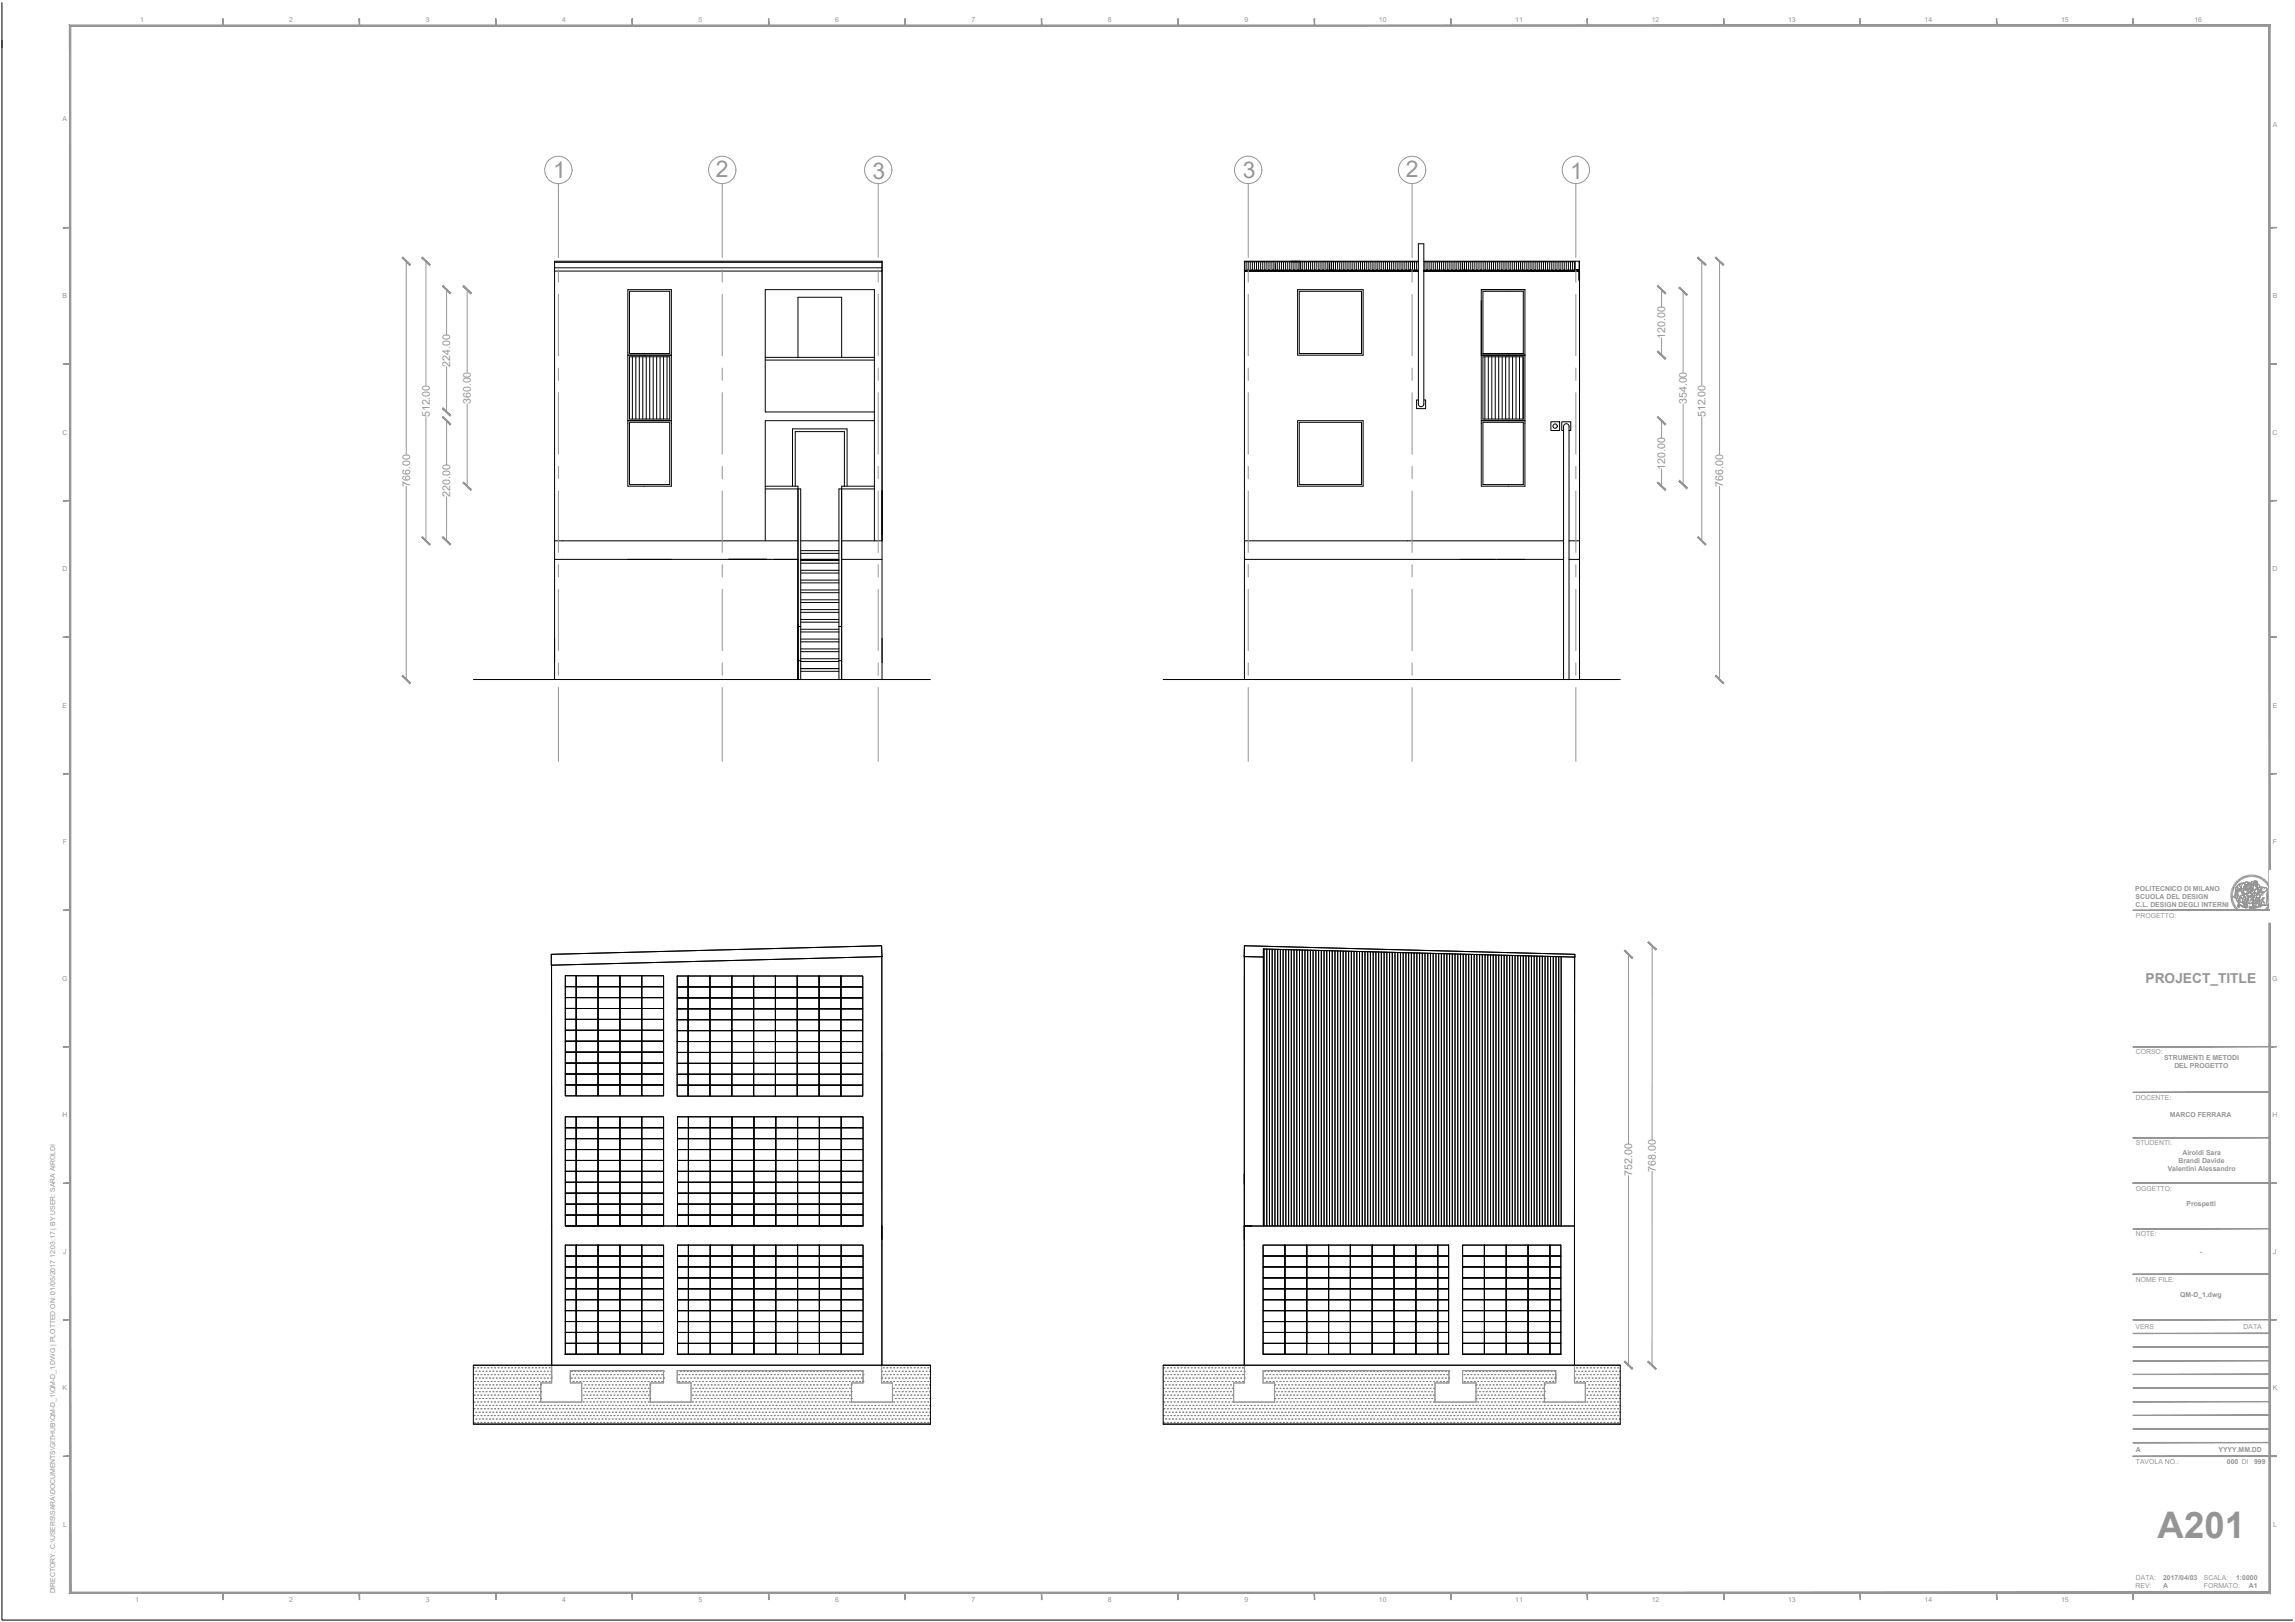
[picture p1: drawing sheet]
<svg xmlns="http://www.w3.org/2000/svg" width="841mm" height="594mm" viewBox="0 0 841 594" stroke-linecap="round" stroke-linejoin="round" font-family="sans-serif">
<defs><g id="words">
<text font-size="13.4" fill="#959595" x="790.7" y="563.2">A201</text>
<g font-size="8.4" fill="#959595">
<text x="202.7" y="65.2">1</text>
<text x="262.4" y="65">2</text>
<text x="319.8" y="65.5">3</text>
<text x="455.5" y="65.2">3</text>
<text x="515.2" y="65">2</text>
<text x="575.4" y="65.5">1</text>
</g>
<text font-size="5" fill="#959595" x="786.3" y="360.2">PROJECT_TITLE</text>
<g font-size="3.9" fill="#959595">
<text x="610.3" y="124.2" transform="rotate(-90 610.3 124.2)">120.00</text>
<text x="165" y="134.4" transform="rotate(-90 165 134.4)">224.00</text>
<text x="172.6" y="148.1" transform="rotate(-90 172.6 148.1)">360.00</text>
<text x="618.2" y="148.1" transform="rotate(-90 618.2 148.1)">354.00</text>
<text x="157.5" y="152.9" transform="rotate(-90 157.5 152.9)">512.00</text>
<text x="625" y="152.9" transform="rotate(-90 625 152.9)">512.00</text>
<text x="610.3" y="172.2" transform="rotate(-90 610.3 172.2)">120.00</text>
<text x="150.3" y="178.3" transform="rotate(-90 150.3 178.3)">766.00</text>
<text x="631.5" y="178.3" transform="rotate(-90 631.5 178.3)">766.00</text>
<text x="165" y="182" transform="rotate(-90 165 182)">220.00</text>
<text x="598.2" y="430.8" transform="rotate(-90 598.2 430.8)">752.00</text>
<text x="606.8" y="429.2" transform="rotate(-90 606.8 429.2)">768.00</text>
</g>
<g font-size="2.5" fill="#959595">
<text x="51.3" y="8.2">1</text>
<text x="106" y="8.2">2</text>
<text x="156" y="8.2">3</text>
<text x="206" y="8.2">4</text>
<text x="256" y="8.2">5</text>
<text x="306" y="8.2">6</text>
<text x="356" y="8.2">7</text>
<text x="406" y="8.2">8</text>
<text x="456" y="8.2">9</text>
<text x="505.3" y="8.2">10</text>
<text x="555.3" y="8.2">11</text>
<text x="605.3" y="8.2">12</text>
<text x="655.3" y="8.2">13</text>
<text x="705.3" y="8.2">14</text>
<text x="755.3" y="8.2">15</text>
<text x="804.2" y="8.2">16</text>
<text x="23" y="44.3">A</text>
<text x="832.8" y="46.6">A</text>
<text x="23" y="109.3">B</text>
<text x="832.8" y="109.3">B</text>
<text x="22.9" y="159.3">C</text>
<text x="832.8" y="159.3">C</text>
<text x="22.9" y="209.3">D</text>
<text x="832.8" y="209.3">D</text>
<text x="23" y="259.3">E</text>
<text x="832.8" y="259.3">E</text>
<text x="23" y="309.3">F</text>
<text x="832.9" y="309.3">F</text>
<text x="782.5" y="326.3">POLITECNICO DI MILANO</text>
<text x="782.6" y="329.3">SCUOLA DEL DESIGN</text>
<text x="782.6" y="332.4">C.L. DESIGN DEGLI INTERNI</text>
<text x="782.7" y="336.2">PROGETTO:</text>
<text x="22.8" y="359.3">G</text>
<text x="832.7" y="359.3">G</text>
<text x="782.7" y="386.2">CORSO:</text>
<text x="793" y="388.1">STRUMENTI E METODI</text>
<text x="796.8" y="391.1">DEL PROGETTO</text>
<text x="782.7" y="402.8">DOCENTE:</text>
<text x="22.9" y="409.3">H</text>
<text x="795.2" y="409.3">MARCO FERRARA</text>
<text x="832.8" y="409.3">H</text>
<text x="782.7" y="419.5">STUDENTI:</text>
<text x="798.3" y="425.9">Brandi Davide</text>
<text x="799.8" y="422.9">Airoldi Sara</text>
<text x="794.4" y="428.9">Valentini Alessandro</text>
<text x="782.7" y="436.2">OGGETTO:</text>
<text x="801.2" y="441.9">Prospetti</text>
<text x="782.7" y="452.8">NOTE:</text>
<text x="23.2" y="459.3">J</text>
<text x="806.1" y="459.3">-</text>
<text x="833.1" y="459.3">J</text>
<text x="782.7" y="469.5">NOME FILE:</text>
<text x="798.9" y="475.2">QM-D_1.dwg</text>
<text x="782.6" y="486.8">VERS</text>
<text x="822.2" y="486.8">DATA</text>
<text x="23" y="509.3">K</text>
<text x="832.8" y="509.3">K</text>
<text x="782.7" y="531.8">A</text>
<text x="813" y="531.8">YYYY.MM.DD</text>
<text x="782.7" y="536.3">TAVOLA NO.:</text>
<text x="816.1" y="536.3">000 DI</text>
<text x="826" y="536.3">999</text>
<text x="23.1" y="559.3">L</text>
<text x="833" y="559.3">L</text>
<text x="782.6" y="581.7">REV:</text>
<text x="782.7" y="578.8">DATA:</text>
<text x="792.7" y="581.8">A</text>
<text x="792.7" y="578.7">2017/04/03</text>
<text x="807.6" y="578.8">SCALA:</text>
<text x="807.6" y="581.8">FORMATO:</text>
<text x="819.5" y="578.7">1:0000</text>
<text x="824.1" y="581.8">A1</text>
<text x="20.2" y="583.6" transform="rotate(-90 20.2 583.6)">DIRECTORY: C:\USERS\SARA\DOCUMENTS\GITHUB\QM-D_1\QM-D_1.DWG | PLOTTED ON: 01/05/2017 12:03:17 | BY USER: SARA AIROLDI</text>
<text x="49.5" y="586.8">1</text>
<text x="106" y="586.8">2</text>
<text x="156" y="586.8">3</text>
<text x="206" y="586.8">4</text>
<text x="256" y="586.8">5</text>
<text x="306" y="586.8">6</text>
<text x="356" y="586.8">7</text>
<text x="406" y="586.8">8</text>
<text x="456" y="586.8">9</text>
<text x="505.3" y="586.8">10</text>
<text x="555.3" y="586.8">11</text>
<text x="605.3" y="586.8">12</text>
<text x="655.3" y="586.8">13</text>
<text x="705.3" y="586.8">14</text>
<text x="755.3" y="586.8">15</text>
</g>
</g></defs>
<!-- layer: A-ELEV-MBE1 -->
<g fill="none" stroke="#000" stroke-width=".37">
<path d="M203.2 99.3h120M203.2 96.1h120M203.2 98.1h120M456 98.8l.3 .2M456 98.9l.2 .2M456 99.3h63.8M456 95.9h63.8M456.2 99.1l.5 .2 .4-.2M456.3 99h.7M456.6 95.9v3.3M457 99l.7-.1a.81 .81 0 0 0 1.2-.1l.3 .1a.81 .81 0 0 0 1.3-.1l.6 .4 .5-.2M457.1 99.1l.5-.2a.82 .82 0 0 0 1.3 0h.2a.82 .82 0 0 0 1.4 0l.7 .4 .5-.2"/>
<path d="M457.4 95.9v2.9M458.2 95.9v3.3M458.9 95.9v2.9M459.7 95.9v3.3M460.5 95.9v2.9M461.2 95.9v3.3M461.6 99l.7-.1a.81 .81 0 0 0 1.2-.1l.4 .2M461.7 99.1l.5-.2a.82 .82 0 0 0 1.3 0l.3 .2M462 95.9v2.9M462.7 95.9v3.3M463.5 95.9v2.9M464.3 95.9v3.3"/>
<path d="M465 95.9v2.9M465.8 95.9v3.3M466.6 95.9v2.9M467.3 95.9v3.3M468.1 95.9v2.9M468.4 99.1l.4 .2a.97 .97 0 0 1 1.6 0 .97 .97 0 0 1 1.5 0 .97 .97 0 0 1 1.5 0l.5-.2M468.4 99.1l-.5-.2a.82 .82 0 0 1-1.3 0h-.2a.82 .82 0 0 1-1.4 0l-.7 .4-.5-.2M468.5 99l-.7-.1a.81 .81 0 0 1-1.2-.1l-.3 .1a.81 .81 0 0 1-1.3-.1l-.6 .4-.5-.2M468.5 99l.6 .1a.81 .81 0 0 1 1.3 .1l.2-.1a.81 .81 0 0 1 1.3 .1l.3-.1a.81 .81 0 0 1 1.2 .1l.4-.2M468.8 95.9v3.3M469.6 95.9v2.9M470.4 95.9v3.3"/>
<path d="M471.1 95.9v2.9M471.9 95.9v3.3M472.6 95.9v2.9M473.4 95.9v3.3M473.8 99h1.5M473.9 99.1l.3-.2 .7 .4 .5-.2M474.2 95.9v2.9M474.9 95.9v3.3M475.3 99l-.6 .1M475.3 99l.7-.1a.81 .81 0 0 0 1.2-.1l.6 .4 .6-.2M475.4 99.1l.5-.2a.82 .82 0 0 0 1.3 0l.8 .4 .4-.2M475.4 99.1l-.7 .1"/>
<path d="M475.7 95.9v2.9M476.5 95.7v3.6M477.2 95.9v2.9M478 95.9v3.3M478.4 99l.6-.1a.81 .81 0 0 0 1.3-.1l.4 .2M478.4 99.1l.5-.2a.82 .82 0 0 0 1.4 0l.3 .2M478.7 95.9v2.9M479.5 95.9v3.3M480.3 95.9v2.9M481 95.9v3.3M481.8 95.9v2.9M482.6 95.9v3.3"/>
<path d="M483.3 95.9v2.9M484.1 95.9v3.3M484.8 95.9v2.9M485.2 99.1l-.5-.2a.82 .82 0 0 1-1.4 0h-.1a.82 .82 0 0 1-1.4 0l-.8 .4-.4-.2M485.2 99l-.6-.1a.81 .81 0 0 1-1.3-.1l-.3 .1a.81 .81 0 0 1-1.2-.1l-.6 .4-.5-.2M485.6 95.9v3.3M486.4 95.9v2.9M486.7 99.1l.4 .2a.97 .97 0 0 1 1.6 0l.4-.2M486.7 99.1l-.3-.2-.8 .4-.5-.2M486.7 99v.1M486.7 99h-1.5M486.8 99l.6 .1a.81 .81 0 0 1 1.3 .1l.3-.2"/>
<path d="M487.1 95.9v3.3M487.9 95.9v2.9M488.7 95.9v3.3M489 99l.1 .1M489 99h1.6M489.1 99.1l.3-.2 .8 .4 .4-.2M489.4 95.9v2.9M490.2 95.9v3.3M490.6 99l.6-.1a.81 .81 0 0 0 1.3-.1l.2 .1a.81 .81 0 0 0 1.3-.1l.6 .4 .5-.2M490.6 99.1l.5-.2a.82 .82 0 0 0 1.4 0h.1a.82 .82 0 0 0 1.4 0l.8 .4 .4-.2M490.9 95.9v2.9M491.7 95.9v3.3"/>
<path d="M492.5 95.9v2.9M493.2 95.9v3.3M494 95.9v2.9M494.7 95.9v3.3M495.1 99l.7-.1a.81 .81 0 0 0 1.2-.1l.4 .2M495.2 99.1l.5-.2a.82 .82 0 0 0 1.3 0l.3 .2M495.5 95.9v2.9M496.3 95.9v3.3M497 95.9v2.9M497.8 95.9v3.3M498.6 95.9v2.9M499.3 95.9v3.3"/>
<path d="M500.1 95.9v2.9M500.8 95.9v3.3M501.6 95.9v2.9M501.9 99.1l.5 .2a.97 .97 0 0 1 1.5 0 .97 .97 0 0 1 1.5 0 .97 .97 0 0 1 1.5 0l.5-.2M501.9 99.1l-.5-.2a.82 .82 0 0 1-1.3 0h-.2a.82 .82 0 0 1-1.3 0l-.8 .4-.5-.2M502 99l-.7-.1a.81 .81 0 0 1-1.2-.1l-.3 .1a.81 .81 0 0 1-1.2-.1l-.7 .4-.5-.2M502 99l.6 .1a.81 .81 0 0 1 1.3 .1l.3-.1a.81 .81 0 0 1 1.2 .1l.3-.1a.81 .81 0 0 1 1.2 .1l.4-.2M502.4 95.9v3.3M503.1 95.9v2.9M503.9 95.9v3.3M504.7 95.9v2.9M505.4 95.9v3.3"/>
<path d="M506.2 95.9v2.9M506.9 95.9v3.3M507.3 99l.7-.1a.81 .81 0 0 0 1.2-.1l.3 .1a.81 .81 0 0 0 1.3-.1l.6 .4 .5-.2M507.4 99.1l.5-.2a.82 .82 0 0 0 1.3 0h.2a.82 .82 0 0 0 1.4 0l.7 .4 .5-.2M507.7 95.9v2.9M508.5 95.9v3.3M509.2 95.9v2.9M510 95.9v3.3M510.7 95.9v2.9M511.5 95.9v3.3M511.9 99l.7-.1a.81 .81 0 0 0 1.2-.1l.4 .2M512 99.1l.4-.2a.82 .82 0 0 0 1.4 0l.3 .2"/>
<path d="M512.3 95.9v2.9M513 95.9v3.3M513.8 95.9v2.9M514.1 99.1l.5 .2a.97 .97 0 0 1 1.5 0l.4-.2M514.2 99l.6 .1a.81 .81 0 0 1 1.3 .1l.4-.2M514.6 95.9v3.3M515.3 95.9v2.9M516.1 95.9v3.3M516.5 99l-.7 .1M516.5 99h.7M516.5 99.1h.7M516.5 99.1l-.7 .1"/>
<path d="M516.8 95.9v2.9M517.2 99l.4 .2M517.6 95.9v3.4l-.5-.2M518.4 95.9v2.9M518.7 99.1l.4 .2 .5-.2M518.7 99.1l-.3-.2-.8 .4-.5-.2M518.8 99h-1.6M518.8 99h.7M519.1 95.9v3.3M519.8 98.9l-.2 .2M519.8 89.3h2v58.7a1 1 0 0 1-1 1 1 1 0 0 1-1-1zM519.8 95.7h-63.8v153.2"/>
<path d="M519.8 98.8l-.3 .2M521.7 99.1l.5 .2a.97 .97 0 0 1 1.5 0l.5-.2M521.8 99l.7 .1a.81 .81 0 0 1 1.2 .1l.4-.2M521.8 99.3h57M521.8 95.7h56.9v6.9M521.8 95.9h55.4v2.9h1.4M522.2 95.9v3.3M522.9 95.9v2.9M523.7 95.9v3.3M524.1 99l.6-.1a.81 .81 0 0 0 1.3-.1l.3 .1a.81 .81 0 0 0 1.2-.1l.3 .1a.81 .81 0 0 0 1.2-.1l.3 .1a.81 .81 0 0 0 1.3-.1l.3 .2M524.2 99.1l.4-.2a.82 .82 0 0 0 1.4 0h.2a.82 .82 0 0 0 1.3 0h.2a.82 .82 0 0 0 1.3 0h.2a.82 .82 0 0 0 1.4 0l.3 .2M524.5 95.9v2.9"/>
<path d="M525.2 95.9v3.3M526 95.9v2.9M526.8 95.9v3.3M527.5 95.9v2.9M528.3 95.9v3.3M529 95.9v2.9M529.8 95.9v3.3M530.6 95.9v2.9M530.9 99.1l.6 .2a.83 .83 0 0 1 1.4 0h.1a.83 .83 0 0 1 1.4 0l.7-.4 .3 .2M530.9 99h4.6M531.3 95.9v3.3M532.1 95.9v2.9"/>
<path d="M532.8 95.9v3.3M533.6 95.9v2.9M534.4 95.9v3.3M535.1 95.9v2.9M535.4 99.1l.5 .2 .5-.2M535.5 99h.8M535.9 95.9v3.3M536.7 95.9v2.9M537.4 95.9v3.3M538.2 95.9v2.9M538.9 95.9v3.3M539.7 95.9v2.9"/>
<path d="M540.5 95.9v3.3M540.9 99l-.7 .1a.81 .81 0 0 0-1.3 .1l-.2-.1a.81 .81 0 0 0-1.3 .1l-.7-.4-.4 .2M540.9 99l.6-.1a.81 .81 0 0 0 1.3-.1l.2 .1a.81 .81 0 0 0 1.3-.1l.3 .1a.81 .81 0 0 0 1.2-.1l.3 .1a.81 .81 0 0 0 1.2-.1l.4 .2M540.9 99.1l.5-.2a.82 .82 0 0 0 1.4 0h.1a.82 .82 0 0 0 1.4 0h.2a.82 .82 0 0 0 1.3 0h.2a.82 .82 0 0 0 1.3 0l.3 .2M540.9 99.1l-.4 .2a.97 .97 0 0 0-1.6 0 .97 .97 0 0 0-1.5 0l-.7-.4-.3 .2M541.2 95.9v2.9M542 95.9v3.3M542.8 95.9v2.9M543.5 95.9v3.3M544.3 95.9v2.9M545 95.9v3.3M545.8 95.9v2.9"/>
<path d="M546.6 95.9v3.3M547.3 95.9v2.9M547.6 99.1l.5 .2a.97 .97 0 0 1 1.5 0h.2a.83 .83 0 0 1 1.3 0l.8-.4 .3 .2M547.7 99l.7 .1a.81 .81 0 0 1 1.2 .1l.8-.4 .7 .4 .8-.4 .4 .2M548.1 95.9v3.3M548.8 95.9v2.9M549.6 95.9v3.3M550.4 95.9v2.9M551.1 95.9v3.3M551.9 95.9v2.9M552.2 99.1l.5 .2 .4-.2M552.3 99h.7"/>
<path d="M552.7 95.9v3.3M553.4 95.9v2.9M554.2 95.9v3.3M554.9 95.9v2.9M555.7 95.9v3.3M556.5 95.9v2.9M557.2 95.9v3.3M557.6 99h-4.6M557.6 99l.7-.1a.81 .81 0 0 0 1.2-.1l.4 .2M557.7 99.1l.5-.2a.82 .82 0 0 0 1.3 0l.3 .2M557.7 99.1l-.6 .2a.83 .83 0 0 0-1.4 0h-.2a.83 .83 0 0 0-1.3 0l-.8-.4-.3 .2M558 95.9v2.9"/>
<path d="M558.8 95.9v3.3M559.5 95.9v2.9M560.3 95.9v3.3M561 95.9v2.9M561.8 95.9v3.3M562.6 95.9v2.9M563.3 95.9v3.3M564.1 95.9v2.9M564.4 99.1l.5 .2a.97 .97 0 0 1 1.5 0 .97 .97 0 0 1 1.5 0h.2a.83 .83 0 0 1 1.3 0l.5-.2M564.4 99.1l-.5-.2a.82 .82 0 0 1-1.3 0h-.2a.82 .82 0 0 1-1.4 0l-.7 .4-.5-.2M564.5 99l-.7-.1a.81 .81 0 0 1-1.2-.1l-.3 .1a.81 .81 0 0 1-1.3-.1l-.6 .4-.5-.2M564.5 99l.6 .1a.81 .81 0 0 1 1.3 .1l.3-.1a.81 .81 0 0 1 1.2 .1l.8-.4 .7 .4 .4-.2"/>
<path d="M564.9 95.9v3.3M565.6 95.9v2.9M566.4 95.9v3.3M567.1 95.9v2.9M567.9 95.9v3.3M568.7 95.9v2.9M569.4 95.9v3.3M570.2 95.9v2.9M570.9 95.9v3.3M571.7 95.9v2.9M572.5 95.9v3.3M573.2 95.9v2.9"/>
<path d="M574 95.9v3.3M574.4 99h-4.6M574.4 99h2.3M574.5 99.1l.4-.1a.84 .84 0 0 0 1.4-.1l.3 .2M574.5 99.1l-.7 .2a.83 .83 0 0 0-1.3 0h-.2a.83 .83 0 0 0-1.3 0l-.8-.4-.3 .2M574.8 95.9v2.9M575.5 95.9v3.3M576.3 95.9v2.9M576.6 99.1l.4 .2a1.05 1.05 0 0 1 1.6 0M576.7 99l.3 .2 .8-.4 .8 .4M577 95.9v3.3M577.2 98.8h1.5"/>
<path d="M578.6 98.8v.4M578.8 95.7v153.2M230.1 106.1h15.9v72h-15.9zM230.7 106.7h14.7v22.8h-14.7zM542.8 106.1h16v72h-16zM543.4 106.7h14.8v22.8h-14.8zM578.6 102.6h.1M230.1 130.1h15.9M230.7 130.7h14.7v22.8h-14.7zM231.7 130.7v22.8M233 130.7v22.8M234.3 130.7v22.8"/>
<path d="M235.5 130.7v22.8M236.8 130.7v22.8M238.1 130.7v22.8M239.4 130.7v22.8M240.6 130.7v22.8M241.9 130.7v22.8M243.2 130.7v22.8M244.4 130.7v22.8M280.4 130.9h40M280.4 131.9h40M292.4 130.9v-22h16v22M542.8 130.1h16"/>
<path d="M543.4 130.7h14.8v22.8h-14.8zM544.1 130.7v22.8M545.4 130.7v22.8M546.7 130.7v22.8M547.9 130.7v22.8M549.2 130.7v22.8M550.5 130.7v22.8M551.8 130.7v22.8M553 130.7v22.8M554.3 130.7v22.8M555.6 130.7v22.8M556.8 130.7v22.8"/>
<path d="M558.1 130.7v22.8M230.1 154.1h15.9M230.7 154.7h14.7v22.8h-14.7zM320.4 154.1h-40v44M320.4 150.9h-40v-44.8h40v92M519.8 146.5h-.7v3.2h3.3v-3.2h-.6M542.8 154.1h16M543.4 154.7h14.8v22.8h-14.8zM568.3 154.5h3.2v3.2h-3.2zM573 157.7h-.7v-3.2h3.3v3.2h-.6M280.4 178.1h12v70.8M280.4 179.1h13v69.8"/>
<path d="M290.4 178.1v-21h20v21M291.4 178.1v-20h18v20M320.4 178.1h-12v70.8M320.4 179.1h-13v69.8M203.2 198.1h89.2M293.4 198.1h14M308.4 198.1h14.8M456 198.1h117M575 198.1h3.8M203.2 204.9h89.2M293.4 204.9h14M293.4 206.3h14"/>
<path d="M293.4 205.3h14M293.4 202.7h14M293.4 201.7h14M293.4 212.5h14M293.4 213.5h14M293.4 208.9h14M293.4 209.9h14M293.4 217.1h14M293.4 216.1h14M293.4 219.7h14M308.4 204.9h14.8M456 204.9h117"/>
<path d="M575 204.9h3.8M292.4 229.5h1M293.4 237.7h14M293.4 238.7h14M293.4 220.7h14M293.4 226.9h14M293.4 227.9h14M293.4 223.3h14M293.4 224.3h14M293.4 234.1h14M293.4 235.1h14M293.4 230.5h14"/>
<path d="M293.4 231.5h14M307.4 229.5h1M203.2 248.9v-153.2h120v153.2M292.4 242h1M293.4 241.3h14M293.4 242.3h14M293.4 244.9h14M293.4 245.9h14M307.4 242h1M426.3 248.9h167.5M573 248.9v-92.7a1 1 0 0 1 1-1 1 1 0 0 1 1 1v92.7M202 349.5l121.1-3.1 .1 4-121.2 3.1z"/>
<path d="M202.1 353.5l.1 146.5M207.2 357.4h4v4h-4zM211.2 357.4h8v4h-8zM219.2 357.4h8v4h-8zM227.2 357.4h8v4h-8zM235.2 357.4h8v4h-8zM248.2 357.5h4v4h-4zM252.2 357.5h8v4h-8zM260.2 357.5h8v4h-8zM268.2 357.5h8v4h-8zM276.2 357.5h8v4h-8zM284.2 357.5h8v4h-8z"/>
<path d="M292.2 357.5h8v4h-8zM300.2 357.5h8v4h-8zM308.2 357.5h8v4h-8zM323.1 350.4l.1 103.6M455.9 350.4l.2-4 121 3.1v1l-114.1-2.9v101.4M455.9 350.4l7.1 .1M456 350.4v103.6M572.1 350.4v98.6M577 350.5v149.5M207.2 361.4h4v4h-4zM207.2 365.4h4v4h-4zM207.2 369.4h4v4h-4z"/>
<path d="M207.2 373.4h4v4h-4zM207.2 377.4h4v4h-4zM211.2 361.4h8v4h-8zM211.2 365.4h8v4h-8zM211.2 369.4h8v4h-8zM211.2 373.4h8v4h-8zM211.2 377.4h8v4h-8zM219.2 361.4h8v4h-8zM219.2 365.4h8v4h-8zM219.2 369.4h8v4h-8zM219.2 373.4h8v4h-8zM219.2 377.4h8v4h-8z"/>
<path d="M227.2 361.4h8v4h-8zM227.2 365.4h8v4h-8zM227.2 369.4h8v4h-8zM227.2 373.4h8v4h-8zM227.2 377.4h8v4h-8zM235.2 361.4h8v4h-8zM235.2 365.4h8v4h-8zM235.2 369.4h8v4h-8zM235.2 373.4h8v4h-8zM235.2 377.4h8v4h-8zM248.2 361.5h4v4h-4zM248.2 365.5h4v4h-4z"/>
<path d="M248.2 369.5h4v4h-4zM248.2 373.5h4v4h-4zM248.2 377.5h4v4h-4zM252.2 361.5h8v4h-8zM252.2 365.5h8v4h-8zM252.2 369.5h8v4h-8zM252.2 373.5h8v4h-8zM252.2 377.5h8v4h-8zM260.2 361.5h8v4h-8zM260.2 365.5h8v4h-8zM260.2 369.5h8v4h-8zM260.2 373.5h8v4h-8z"/>
<path d="M260.2 377.5h8v4h-8zM268.2 361.5h8v4h-8zM268.2 365.5h8v4h-8zM268.2 369.5h8v4h-8zM268.2 373.5h8v4h-8zM268.2 377.5h8v4h-8zM276.2 361.5h8v4h-8zM276.2 365.5h8v4h-8zM276.2 369.5h8v4h-8zM276.2 373.5h8v4h-8zM276.2 377.5h8v4h-8zM284.2 361.5h8v4h-8z"/>
<path d="M284.2 365.5h8v4h-8zM284.2 369.5h8v4h-8zM284.2 373.5h8v4h-8zM284.2 377.5h8v4h-8zM292.2 361.5h8v4h-8zM292.2 365.5h8v4h-8zM292.2 369.5h8v4h-8zM292.2 373.5h8v4h-8zM292.2 377.5h8v4h-8zM300.2 361.5h8v4h-8zM300.2 365.5h8v4h-8zM300.2 369.5h8v4h-8z"/>
<path d="M300.2 373.5h8v4h-8zM300.2 377.5h8v4h-8zM308.2 361.5h8v4h-8zM308.2 365.5h8v4h-8zM308.2 369.5h8v4h-8zM308.2 373.5h8v4h-8zM308.2 377.5h8v4h-8zM207.2 381.4h4v4h-4zM207.2 385.4h4v4h-4zM207.2 389.4h4v4h-4zM207.2 393.4h4v4h-4zM207.2 397.4h4v4h-4z"/>
<path d="M211.2 381.4h8v4h-8zM211.2 385.4h8v4h-8zM211.2 389.4h8v4h-8zM211.2 393.4h8v4h-8zM211.2 397.4h8v4h-8zM219.2 381.4h8v4h-8zM219.2 385.4h8v4h-8zM219.2 389.4h8v4h-8zM219.2 393.4h8v4h-8zM219.2 397.4h8v4h-8zM227.2 381.4h8v4h-8zM227.2 385.4h8v4h-8z"/>
<path d="M227.2 389.4h8v4h-8zM227.2 393.4h8v4h-8zM227.2 397.4h8v4h-8zM235.2 381.4h8v4h-8zM235.2 385.4h8v4h-8zM235.2 389.4h8v4h-8zM235.2 393.4h8v4h-8zM235.2 397.4h8v4h-8zM248.2 381.5h4v4h-4zM248.2 385.5h4v4h-4zM248.2 389.5h4v4h-4zM248.2 393.5h4v4h-4z"/>
<path d="M248.2 397.5h4v4h-4zM252.2 381.5h8v4h-8zM252.2 385.5h8v4h-8zM252.2 389.5h8v4h-8zM252.2 393.5h8v4h-8zM252.2 397.5h8v4h-8zM260.2 381.5h8v4h-8zM260.2 385.5h8v4h-8zM260.2 389.5h8v4h-8zM260.2 393.5h8v4h-8zM260.2 397.5h8v4h-8zM268.2 381.5h8v4h-8z"/>
<path d="M268.2 385.5h8v4h-8zM268.2 389.5h8v4h-8zM268.2 393.5h8v4h-8zM268.2 397.5h8v4h-8zM276.2 381.5h8v4h-8zM276.2 385.5h8v4h-8zM276.2 389.5h8v4h-8zM276.2 393.5h8v4h-8zM276.2 397.5h8v4h-8zM284.2 381.5h8v4h-8zM284.2 385.5h8v4h-8zM284.2 389.5h8v4h-8z"/>
<path d="M284.2 393.5h8v4h-8zM284.2 397.5h8v4h-8zM292.2 381.5h8v4h-8zM292.2 385.5h8v4h-8zM292.2 389.5h8v4h-8zM292.2 393.5h8v4h-8zM292.2 397.5h8v4h-8zM300.2 381.5h8v4h-8zM300.2 385.5h8v4h-8zM300.2 389.5h8v4h-8zM300.2 393.5h8v4h-8zM300.2 397.5h8v4h-8z"/>
<path d="M308.2 381.5h8v4h-8zM308.2 385.5h8v4h-8zM308.2 389.5h8v4h-8zM308.2 393.5h8v4h-8zM308.2 397.5h8v4h-8zM207.2 409h4v4h-4zM207.2 413h4v4h-4zM207.2 417h4v4h-4zM211.2 409h8v4h-8zM211.2 413h8v4h-8zM211.2 417h8v4h-8zM219.2 409h8v4h-8z"/>
<path d="M219.2 413h8v4h-8zM219.2 417h8v4h-8zM227.2 409h8v4h-8zM227.2 413h8v4h-8zM227.2 417h8v4h-8zM235.2 409h8v4h-8zM235.2 413h8v4h-8zM235.2 417h8v4h-8zM248.3 409h4v4h-4zM248.3 413h4v4h-4zM248.3 417h4v4h-4zM252.3 409h8v4h-8z"/>
<path d="M252.3 413h8v4h-8zM252.3 417h8v4h-8zM260.3 409h8v4h-8zM260.3 413h8v4h-8zM260.3 417h8v4h-8zM268.3 409h8v4h-8zM268.3 413h8v4h-8zM268.3 417h8v4h-8zM276.3 409h8v4h-8zM276.3 413h8v4h-8zM276.3 417h8v4h-8zM284.3 409h8v4h-8z"/>
<path d="M284.3 413h8v4h-8zM284.3 417h8v4h-8zM292.3 409h8v4h-8zM292.3 413h8v4h-8zM292.3 417h8v4h-8zM300.3 409h8v4h-8zM300.3 413h8v4h-8zM300.3 417h8v4h-8zM308.3 409h8v4h-8zM308.3 413h8v4h-8zM308.3 417h8v4h-8zM207.2 421h4v4h-4z"/>
<path d="M207.2 425h4v4h-4zM207.2 429h4v4h-4zM207.2 433h4v4h-4zM207.2 437h4v4h-4zM211.2 421h8v4h-8zM211.2 425h8v4h-8zM211.2 429h8v4h-8zM211.2 433h8v4h-8zM211.2 437h8v4h-8zM219.2 421h8v4h-8zM219.2 425h8v4h-8zM219.2 429h8v4h-8z"/>
<path d="M219.2 433h8v4h-8zM219.2 437h8v4h-8zM227.2 421h8v4h-8zM227.2 425h8v4h-8zM227.2 429h8v4h-8zM227.2 433h8v4h-8zM227.2 437h8v4h-8zM235.2 421h8v4h-8zM235.2 425h8v4h-8zM235.2 429h8v4h-8zM235.2 433h8v4h-8zM235.2 437h8v4h-8z"/>
<path d="M248.3 421h4v4h-4zM248.3 425h4v4h-4zM248.3 429h4v4h-4zM248.3 433h4v4h-4zM248.3 437h4v4h-4zM252.3 421h8v4h-8zM252.3 425h8v4h-8zM252.3 429h8v4h-8zM252.3 433h8v4h-8zM252.3 437h8v4h-8zM260.3 421h8v4h-8zM260.3 425h8v4h-8z"/>
<path d="M260.3 429h8v4h-8zM260.3 433h8v4h-8zM260.3 437h8v4h-8zM268.3 421h8v4h-8zM268.3 425h8v4h-8zM268.3 429h8v4h-8zM268.3 433h8v4h-8zM268.3 437h8v4h-8zM276.3 421h8v4h-8zM276.3 425h8v4h-8zM276.3 429h8v4h-8zM276.3 433h8v4h-8z"/>
<path d="M276.3 437h8v4h-8zM284.3 421h8v4h-8zM284.3 425h8v4h-8zM284.3 429h8v4h-8zM284.3 433h8v4h-8zM284.3 437h8v4h-8zM292.3 421h8v4h-8zM292.3 425h8v4h-8zM292.3 429h8v4h-8zM292.3 433h8v4h-8zM292.3 437h8v4h-8zM300.3 421h8v4h-8z"/>
<path d="M300.3 425h8v4h-8zM300.3 429h8v4h-8zM300.3 433h8v4h-8zM300.3 437h8v4h-8zM308.3 421h8v4h-8zM308.3 425h8v4h-8zM308.3 429h8v4h-8zM308.3 433h8v4h-8zM308.3 437h8v4h-8zM207.2 456h4v4h-4zM207.2 441h4v4h-4zM207.2 445h4v4h-4z"/>
<path d="M211.2 456h8v4h-8zM211.2 441h8v4h-8zM211.2 445h8v4h-8zM219.2 456h8v4h-8zM219.2 441h8v4h-8zM219.2 445h8v4h-8zM227.2 456h8v4h-8zM227.2 441h8v4h-8zM227.2 445h8v4h-8zM235.2 456h8v4h-8zM235.2 441h8v4h-8zM235.2 445h8v4h-8z"/>
<path d="M247.8 449h16M248.3 456h4v4h-4zM248.3 441h4v4h-4zM248.3 445h4v4h-4zM252.3 456h8v4h-8zM252.3 441h8v4h-8zM252.3 445h8v4h-8zM260.3 456h8v4h-8zM260.3 441h8v4h-8zM260.3 445h8v4h-8zM268.3 456h8v4h-8zM268.3 441h8v4h-8z"/>
<path d="M268.3 445h8v4h-8zM276.3 456h8v4h-8zM276.3 441h8v4h-8zM276.3 445h8v4h-8zM284.3 456h8v4h-8zM284.3 441h8v4h-8zM284.3 445h8v4h-8zM292.3 456h8v4h-8zM292.3 441h8v4h-8zM292.3 445h8v4h-8zM300.3 456h8v4h-8zM300.3 441h8v4h-8z"/>
<path d="M300.3 445h8v4h-8zM308.3 456h8v4h-8zM308.3 441h8v4h-8zM308.3 445h8v4h-8zM323.2 456v44M456 456v44M462.9 456h8v4h-8zM470.9 456h8v4h-8zM478.9 456h8v4h-8zM486.9 456h8v4h-8zM494.9 456h8v4h-8zM502.9 456h8v4h-8z"/>
<path d="M510.9 456h8v4h-8zM518.9 456h8v4h-8zM526.9 456h4v4h-4zM536 456h8v4h-8zM544 456h8v4h-8zM552 456h8v4h-8zM560 456h8v4h-8zM568 456h4v4h-4zM207.2 460h4v4h-4zM207.2 464h4v4h-4zM207.2 468h4v4h-4zM207.2 472h4v4h-4z"/>
<path d="M207.2 476h4v4h-4zM211.2 460h8v4h-8zM211.2 464h8v4h-8zM211.2 468h8v4h-8zM211.2 472h8v4h-8zM211.2 476h8v4h-8zM219.2 460h8v4h-8zM219.2 464h8v4h-8zM219.2 468h8v4h-8zM219.2 472h8v4h-8zM219.2 476h8v4h-8zM227.2 460h8v4h-8z"/>
<path d="M227.2 464h8v4h-8zM227.2 468h8v4h-8zM227.2 472h8v4h-8zM227.2 476h8v4h-8zM235.2 460h8v4h-8zM235.2 464h8v4h-8zM235.2 468h8v4h-8zM235.2 472h8v4h-8zM235.2 476h8v4h-8zM248.3 460h4v4h-4zM248.3 464h4v4h-4zM248.3 468h4v4h-4z"/>
<path d="M248.3 472h4v4h-4zM248.3 476h4v4h-4zM252.3 460h8v4h-8zM252.3 464h8v4h-8zM252.3 468h8v4h-8zM252.3 472h8v4h-8zM252.3 476h8v4h-8zM260.3 460h8v4h-8zM260.3 464h8v4h-8zM260.3 468h8v4h-8zM260.3 472h8v4h-8zM260.3 476h8v4h-8z"/>
<path d="M268.3 460h8v4h-8zM268.3 464h8v4h-8zM268.3 468h8v4h-8zM268.3 472h8v4h-8zM268.3 476h8v4h-8zM276.3 460h8v4h-8zM276.3 464h8v4h-8zM276.3 468h8v4h-8zM276.3 472h8v4h-8zM276.3 476h8v4h-8zM284.3 460h8v4h-8zM284.3 464h8v4h-8z"/>
<path d="M284.3 468h8v4h-8zM284.3 472h8v4h-8zM284.3 476h8v4h-8zM292.3 460h8v4h-8zM292.3 464h8v4h-8zM292.3 468h8v4h-8zM292.3 472h8v4h-8zM292.3 476h8v4h-8zM300.3 460h8v4h-8zM300.3 464h8v4h-8zM300.3 468h8v4h-8zM300.3 472h8v4h-8z"/>
<path d="M300.3 476h8v4h-8zM308.3 460h8v4h-8zM308.3 464h8v4h-8zM308.3 468h8v4h-8zM308.3 472h8v4h-8zM308.3 476h8v4h-8zM462.9 460h8v4h-8zM462.9 464h8v4h-8zM462.9 468h8v4h-8zM462.9 472h8v4h-8zM462.9 476h8v4h-8zM470.9 460h8v4h-8z"/>
<path d="M470.9 464h8v4h-8zM470.9 468h8v4h-8zM470.9 472h8v4h-8zM470.9 476h8v4h-8zM478.9 460h8v4h-8zM478.9 464h8v4h-8zM478.9 468h8v4h-8zM478.9 472h8v4h-8zM478.9 476h8v4h-8zM486.9 460h8v4h-8zM486.9 464h8v4h-8zM486.9 468h8v4h-8z"/>
<path d="M486.9 472h8v4h-8zM486.9 476h8v4h-8zM494.9 460h8v4h-8zM494.9 464h8v4h-8zM494.9 468h8v4h-8zM494.9 472h8v4h-8zM494.9 476h8v4h-8zM502.9 460h8v4h-8zM502.9 464h8v4h-8zM502.9 468h8v4h-8zM502.9 472h8v4h-8zM502.9 476h8v4h-8z"/>
<path d="M510.9 460h8v4h-8zM510.9 464h8v4h-8zM510.9 468h8v4h-8zM510.9 472h8v4h-8zM510.9 476h8v4h-8zM518.9 460h8v4h-8zM518.9 464h8v4h-8zM518.9 468h8v4h-8zM518.9 472h8v4h-8zM518.9 476h8v4h-8zM526.9 460h4v4h-4zM526.9 464h4v4h-4z"/>
<path d="M526.9 468h4v4h-4zM526.9 472h4v4h-4zM526.9 476h4v4h-4zM536 460h8v4h-8zM536 464h8v4h-8zM536 468h8v4h-8zM536 472h8v4h-8zM536 476h8v4h-8zM544 460h8v4h-8zM544 464h8v4h-8zM544 468h8v4h-8zM544 472h8v4h-8z"/>
<path d="M544 476h8v4h-8zM552 460h8v4h-8zM552 464h8v4h-8zM552 468h8v4h-8zM552 472h8v4h-8zM552 476h8v4h-8zM560 460h8v4h-8zM560 464h8v4h-8zM560 468h8v4h-8zM560 472h8v4h-8zM560 476h8v4h-8zM568 460h4v4h-4z"/>
<path d="M568 464h4v4h-4zM568 468h4v4h-4zM568 472h4v4h-4zM568 476h4v4h-4zM207 496h36.2M207.2 480h4v4h-4zM207.2 484h4v4h-4zM207.2 488h4v4h-4zM207.2 492h4v4h-4zM211.2 480h8v4h-8zM211.2 484h8v4h-8zM211.2 488h8v4h-8z"/>
<path d="M211.2 492h8v4h-8zM219.2 480h8v4h-8zM219.2 484h8v4h-8zM219.2 488h8v4h-8zM219.2 492h8v4h-8zM227.2 480h8v4h-8zM227.2 484h8v4h-8zM227.2 488h8v4h-8zM227.2 492h8v4h-8zM235.2 480h8v4h-8zM235.2 484h8v4h-8zM235.2 488h8v4h-8z"/>
<path d="M235.2 492h8v4h-8zM248.2 496h68.1M248.3 480h4v4h-4zM248.3 484h4v4h-4zM248.3 488h4v4h-4zM248.3 492h4v4h-4zM252.3 480h8v4h-8zM252.3 484h8v4h-8zM252.3 488h8v4h-8zM252.3 492h8v4h-8zM260.3 480h8v4h-8zM260.3 484h8v4h-8z"/>
<path d="M260.3 488h8v4h-8zM260.3 492h8v4h-8zM268.3 480h8v4h-8zM268.3 484h8v4h-8zM268.3 488h8v4h-8zM268.3 492h8v4h-8zM276.3 480h8v4h-8zM276.3 484h8v4h-8zM276.3 488h8v4h-8zM276.3 492h8v4h-8zM284.3 480h8v4h-8zM284.3 484h8v4h-8z"/>
<path d="M284.3 488h8v4h-8zM284.3 492h8v4h-8zM292.3 480h8v4h-8zM292.3 484h8v4h-8zM292.3 488h8v4h-8zM300.3 480h8v4h-8zM300.3 484h8v4h-8zM300.3 488h8v4h-8zM300.3 492h8v4h-8zM308.3 480h8v4h-8zM308.3 484h8v4h-8zM308.3 488h8v4h-8z"/>
<path d="M308.3 492h8v4h-8zM462.9 480h8v4h-8zM462.9 484h8v4h-8zM462.9 488h8v4h-8zM462.9 492h8v4h-8zM470.9 480h8v4h-8zM470.9 484h8v4h-8zM470.9 488h8v4h-8zM470.9 492h8v4h-8zM478.9 480h8v4h-8zM478.9 484h8v4h-8zM478.9 488h8v4h-8z"/>
<path d="M486.9 480h8v4h-8zM486.9 484h8v4h-8zM486.9 488h8v4h-8zM486.9 492h8v4h-8zM494.9 480h8v4h-8zM494.9 484h8v4h-8zM494.9 488h8v4h-8zM494.9 492h8v4h-8zM502.9 480h8v4h-8zM502.9 484h8v4h-8zM502.9 488h8v4h-8zM502.9 492h8v4h-8z"/>
<path d="M510.9 480h8v4h-8zM510.9 484h8v4h-8zM510.9 488h8v4h-8zM510.9 492h8v4h-8zM518.9 480h8v4h-8zM518.9 484h8v4h-8zM518.9 488h8v4h-8zM518.9 492h8v4h-8zM526.9 480h4v4h-4zM526.9 484h4v4h-4zM526.9 488h4v4h-4zM526.9 492h4v4h-4z"/>
<path d="M531 496h-68.1M536 480h8v4h-8zM536 484h8v4h-8zM536 488h8v4h-8zM536 492h8v4h-8zM536 496h36.1M544 480h8v4h-8zM544 484h8v4h-8zM544 488h8v4h-8zM544 492h8v4h-8zM552 480h8v4h-8zM552 484h8v4h-8z"/>
<path d="M552 488h8v4h-8zM552 492h8v4h-8zM560 480h8v4h-8zM560 484h8v4h-8zM560 488h8v4h-8zM560 492h8v4h-8zM568 480h4v4h-4zM568 484h4v4h-4zM568 488h4v4h-4zM568 492h4v4h-4zM173.5 500h167.5M426.3 500h167.5"/>
<path d="M173.5 521.6h167.5M426.3 521.6h167.5"/>
<circle cx="569.9" cy="156.1" r=".8"/>
</g>
<!-- layer: A-ANNO-SYMB -->
<g fill="none" stroke="#959595" stroke-width=".37">
<path d="M204.6 67.3v27M264.7 67.3v27M321.8 67.3v27M457.4 67.3v27M517.5 67.3v27M577.5 67.3v27M204.6 98.8v4.5M264.7 98.8v4.5M321.8 98.8v4.5M457.4 98.8v4.5M517.5 98.8v4.5M577.5 98.8v4.5"/>
<path d="M204.6 107.8v22.5M264.7 107.8v22.5M321.8 107.8v22.5M457.4 107.8v22.5M517.5 107.8v22.5M577.5 107.8v22.5M204.6 134.8v4.5M264.7 134.8v4.5M321.8 134.8v4.5M457.4 134.8v4.5M517.5 134.8v4.5M577.5 134.8v4.5"/>
<path d="M204.6 143.8v22.5M264.7 143.8v22.5M321.8 143.8v22.5M457.4 143.8v22.5M517.5 143.8v22.5M577.5 143.8v22.5M204.6 170.8v4.5M204.6 179.8v22.5M264.7 170.8v4.5M264.7 179.8v22.5M321.8 170.8v4.5M321.8 179.8v22.5"/>
<path d="M457.4 170.8v4.5M457.4 179.8v22.5M517.5 170.8v4.5M517.5 179.8v22.5M577.5 170.8v4.5M577.5 179.8v22.5M204.6 206.8v4.5M204.6 215.8v22.5M264.7 206.8v4.5M264.7 215.8v22.5M321.8 206.8v4.5M321.8 215.8v22.5"/>
<path d="M457.4 206.8v4.5M457.4 215.8v22.5M517.5 206.8v4.5M517.5 215.8v22.5M577.5 206.8v4.5M577.5 215.8v22.5M204.6 242.8v4.5M204.6 251.8v27.1M264.7 242.8v4.5M264.7 251.8v27.1M321.8 242.8v4.5M321.8 251.8v27.1"/>
<path d="M457.4 242.8v4.5M457.4 251.8v27.1M517.5 242.8v4.5M517.5 251.8v27.1M577.5 242.8v4.5M577.5 251.8v27.1M202.2 500v6.5h-4v7h15v-7h-4.2v-4.5h34.2v4.5h-4.9v7h15v-7h-5.1v-4.5h68.1v4.5h-4.2v7h15v-7h-4v-6.5M456.1 500v6.5h-4v7h15v-7h-4.2v-4.5h68.1v4.5h-5.1v7h15v-7h-4.9v-4.5h34.1v4.5h-4.1v7h15v-7h-4v-6.5"/>
<circle cx="204.6" cy="62.2" r="5"/>
<circle cx="264.7" cy="62.2" r="5"/>
<circle cx="321.8" cy="62.2" r="5"/>
<circle cx="457.4" cy="62.2" r="5"/>
<circle cx="517.5" cy="62.2" r="5"/>
<circle cx="577.5" cy="62.2" r="5"/>
</g>
<!-- layer: A-WALL-FULL -->
<g fill="none" stroke="#000" stroke-width=".37">
<path d="M.7 1v592.4h839.4M475.5 106.1h24v24h-24zM476.1 106.7h22.8v22.8h-22.8zM475.5 154.1h24v24h-24zM476.1 154.7h22.8v22.8h-22.8zM463.2 347.6v101.4M464.2 347.6v101.4M465.2 347.6v101.4M466.2 347.7v101.3M467.2 347.7v101.3M468.2 347.7v101.3M469.2 347.7v101.3"/>
<path d="M470.2 347.8v101.2M471.2 347.8v101.2M472.2 347.8v101.2M473.2 347.8v101.2M474.2 347.9v101.1M475.2 347.9v101.1M476.2 347.9v101.1M477.2 348v101M478.2 348v101M479.2 348v101M480.2 348v101M481.2 348.1v100.9"/>
<path d="M482.2 348.1v100.9M483.2 348.1v100.9M484.2 348.1v100.9M485.2 348.2v100.8M486.2 348.2v100.8M487.2 348.2v100.8M488.2 348.2v100.8M489.2 348.3v100.7M490.2 348.3v100.7M491.2 348.3v100.7M492.2 348.3v100.7M493.2 348.4v100.6"/>
<path d="M494.2 348.4v100.6M495.2 348.4v100.6M496.2 348.4v100.6M497.2 348.5v100.5M498.2 348.5v100.5M499.2 348.5v100.5M500.2 348.5v100.5M501.2 348.6v100.4M502.2 348.6v100.4M503.2 348.6v100.4M504.2 348.7v100.3M505.2 348.7v100.3"/>
<path d="M506.2 348.7v100.3M507.2 348.7v100.3M508.2 348.8v100.2M509.2 348.8v100.2M510.2 348.8v100.2M511.2 348.8v100.2M512.2 348.9v100.1M513.2 348.9v100.1M514.2 348.9v100.1M515.2 348.9v100.1M516.2 349v100M517.2 349v100"/>
<path d="M518.2 349v100M519.2 349v100M520.2 349.1v99.9M521.2 349.1v99.9M522.2 349.1v99.9M523.2 349.2v99.8M524.2 349.2v99.8M525.2 349.2v99.8M526.2 349.2v99.8M527.2 349.3v99.7M528.2 349.3v99.7M529.2 349.3v99.7"/>
<path d="M530.2 349.3v99.7M531.2 349.4v99.6M532.2 349.4v99.6M533.2 349.4v99.6M534.2 349.4v99.6M535.2 349.5v99.5M536.2 349.5v99.5M537.2 349.5v99.5M538.2 349.5v99.5M539.2 349.6v99.4M540.2 349.6v99.4M541.2 349.6v99.4"/>
<path d="M542.2 349.6v99.4M543.2 349.7v99.3M544.2 349.7v99.3M545.2 349.7v99.3M546.2 349.7v99.3M547.2 349.8v99.2M548.2 349.8v99.2M549.2 349.8v99.2M550.2 349.8v99.2M551.2 349.9v99.1M552.2 349.9v99.1M553.2 349.9v99.1"/>
<path d="M554.2 350v99M555.2 350v99M556.2 350v99M557.2 350v99M558.2 350.1v98.9M559.2 350.1v98.9M560.2 350.1v98.9M561.2 350.1v98.9M562.2 350.2v98.8M563.2 350.2v98.8M564.2 350.2v98.8M565.2 350.2v98.8"/>
<path d="M566.2 350.3v98.7M567.2 350.3v98.7M568.2 350.3v98.7M569.2 350.3v98.7M570.2 350.4v98.6M571.2 350.4v98.6M173.5 500v21.6M341 500v21.6M426.3 500v21.6M593.8 500v21.6"/>
</g>
<!-- layer: A-SECT-MCUT -->
<path d="M578.7 95.7h.1M173.5 248.9h167.5M207.2 449h109.1M323.2 449v7M456 449h121M456 449h2.8M456 449v7" fill="none" stroke="#000" stroke-width=".37"/>
<!-- layer: A-SECT-PATT -->
<g fill="none" stroke="#7f7f7f" stroke-width=".37">
<path d="M173.7 501h.1M173.7 503.5h.1M173.7 506h.1M173.7 508.5h.1M173.7 511h.1M173.7 513.5h.1M173.7 516h.1M173.7 518.5h.1M174.4 502.2h.1M174.4 504.7h.1M174.4 507.2h.1M174.4 509.7h.1"/>
<path d="M174.4 512.2h.1M174.4 514.7h.1M174.4 517.2h.1M174.4 519.7h.1M175 501h.1M175 503.5h.1M175 506h.1M175 508.5h.1M175 511h.1M175 513.5h.1M175 516h.1M175 518.5h.1"/>
<path d="M175.6 502.2h.1M175.6 504.7h.1M175.6 507.2h.1M175.6 509.7h.1M175.6 512.2h.1M175.6 514.7h.1M175.6 517.2h.1M175.6 519.7h.1M176.2 501h.1M176.2 503.5h.1M176.2 506h.1M176.2 508.5h.1"/>
<path d="M176.2 511h.1M176.2 513.5h.1M176.2 516h.1M176.2 518.5h.1M176.9 502.2h.1M176.9 504.7h.1M176.9 507.2h.1M176.9 509.7h.1M176.9 512.2h.1M176.9 514.7h.1M176.9 517.2h.1M176.9 519.7h.1"/>
<path d="M177.5 501h.1M177.5 503.5h.1M177.5 506h.1M177.5 508.5h.1M177.5 511h.1M177.5 513.5h.1M177.5 516h.1M177.5 518.5h.1M178.1 502.2h.1M178.1 504.7h.1M178.1 507.2h.1M178.1 509.7h.1"/>
<path d="M178.1 512.2h.1M178.1 514.7h.1M178.1 517.2h.1M178.1 519.7h.1M178.7 501h.1M178.7 503.5h.1M178.7 506h.1M178.7 508.5h.1M178.7 511h.1M178.7 513.5h.1M178.7 516h.1M178.7 518.5h.1"/>
<path d="M179.4 502.2h.1M179.4 504.7h.1M179.4 507.2h.1M179.4 509.7h.1M179.4 512.2h.1M179.4 514.7h.1M179.4 517.2h.1M179.4 519.7h.1M180 501h.1M180 503.5h.1M180 506h.1M180 508.5h.1"/>
<path d="M180 511h.1M180 513.5h.1M180 516h.1M180 518.5h.1M180.6 502.2h.1M180.6 504.7h.1M180.6 507.2h.1M180.6 509.7h.1M180.6 512.2h.1M180.6 514.7h.1M180.6 517.2h.1M180.6 519.7h.1"/>
<path d="M181.2 501h.1M181.2 503.5h.1M181.2 506h.1M181.2 508.5h.1M181.2 511h.1M181.2 513.5h.1M181.2 516h.1M181.2 518.5h.1M181.9 502.2h.1M181.9 504.7h.1M181.9 507.2h.1M181.9 509.7h.1"/>
<path d="M181.9 512.2h.1M181.9 514.7h.1M181.9 517.2h.1M181.9 519.7h.1M182.5 501h.1M182.5 503.5h.1M182.5 506h.1M182.5 508.5h.1M182.5 511h.1M182.5 513.5h.1M182.5 516h.1M182.5 518.5h.1"/>
<path d="M183.1 502.2h.1M183.1 504.7h.1M183.1 507.2h.1M183.1 509.7h.1M183.1 512.2h.1M183.1 514.7h.1M183.1 517.2h.1M183.1 519.7h.1M183.7 501h.1M183.7 503.5h.1M183.7 506h.1M183.7 508.5h.1"/>
<path d="M183.7 511h.1M183.7 513.5h.1M183.7 516h.1M183.7 518.5h.1M184.4 502.2h.1M184.4 504.7h.1M184.4 507.2h.1M184.4 509.7h.1M184.4 512.2h.1M184.4 514.7h.1M184.4 517.2h.1M184.4 519.7h.1"/>
<path d="M185 501h.1M185 503.5h.1M185 506h.1M185 508.5h.1M185 511h.1M185 513.5h.1M185 516h.1M185 518.5h.1M185.6 502.2h.1M185.6 504.7h.1M185.6 507.2h.1M185.6 509.7h.1"/>
<path d="M185.6 512.2h.1M185.6 514.7h.1M185.6 517.2h.1M185.6 519.7h.1M186.2 501h.1M186.2 503.5h.1M186.2 506h.1M186.2 508.5h.1M186.2 511h.1M186.2 513.5h.1M186.2 516h.1M186.2 518.5h.1"/>
<path d="M186.9 502.2h.1M186.9 504.7h.1M186.9 507.2h.1M186.9 509.7h.1M186.9 512.2h.1M186.9 514.7h.1M186.9 517.2h.1M186.9 519.7h.1M187.5 501h.1M187.5 503.5h.1M187.5 506h.1M187.5 508.5h.1"/>
<path d="M187.5 511h.1M187.5 513.5h.1M187.5 516h.1M187.5 518.5h.1M188.1 502.2h.1M188.1 504.7h.1M188.1 507.2h.1M188.1 509.7h.1M188.1 512.2h.1M188.1 514.7h.1M188.1 517.2h.1M188.1 519.7h.1"/>
<path d="M188.7 501h.1M188.7 503.5h.1M188.7 506h.1M188.7 508.5h.1M188.7 511h.1M188.7 513.5h.1M188.7 516h.1M188.7 518.5h.1M189.4 502.2h.1M189.4 504.7h.1M189.4 507.2h.1M189.4 509.7h.1"/>
<path d="M189.4 512.2h.1M189.4 514.7h.1M189.4 517.2h.1M189.4 519.7h.1M190 501h.1M190 503.5h.1M190 506h.1M190 508.5h.1M190 511h.1M190 513.5h.1M190 516h.1M190 518.5h.1"/>
<path d="M190.6 502.2h.1M190.6 504.7h.1M190.6 507.2h.1M190.6 509.7h.1M190.6 512.2h.1M190.6 514.7h.1M190.6 517.2h.1M190.6 519.7h.1M191.2 501h.1M191.2 503.5h.1M191.2 506h.1M191.2 508.5h.1"/>
<path d="M191.2 511h.1M191.2 513.5h.1M191.2 516h.1M191.2 518.5h.1M191.9 502.2h.1M191.9 504.7h.1M191.9 507.2h.1M191.9 509.7h.1M191.9 512.2h.1M191.9 514.7h.1M191.9 517.2h.1M191.9 519.7h.1"/>
<path d="M192.5 501h.1M192.5 503.5h.1M192.5 506h.1M192.5 508.5h.1M192.5 511h.1M192.5 513.5h.1M192.5 516h.1M192.5 518.5h.1M193.1 502.2h.1M193.1 504.7h.1M193.1 507.2h.1M193.1 509.7h.1"/>
<path d="M193.1 512.2h.1M193.1 514.7h.1M193.1 517.2h.1M193.1 519.7h.1M193.7 501h.1M193.7 503.5h.1M193.7 506h.1M193.7 508.5h.1M193.7 511h.1M193.7 513.5h.1M193.7 516h.1M193.7 518.5h.1"/>
<path d="M194.4 502.2h.1M194.4 504.7h.1M194.4 507.2h.1M194.4 509.7h.1M194.4 512.2h.1M194.4 514.7h.1M194.4 517.2h.1M194.4 519.7h.1M195 501h.1M195 503.5h.1M195 506h.1M195 508.5h.1"/>
<path d="M195 511h.1M195 513.5h.1M195 516h.1M195 518.5h.1M195.6 502.2h.1M195.6 504.7h.1M195.6 507.2h.1M195.6 509.7h.1M195.6 512.2h.1M195.6 514.7h.1M195.6 517.2h.1M195.6 519.7h.1"/>
<path d="M196.2 501h.1M196.2 503.5h.1M196.2 506h.1M196.2 508.5h.1M196.2 511h.1M196.2 513.5h.1M196.2 516h.1M196.2 518.5h.1M196.9 502.2h.1M196.9 504.7h.1M196.9 507.2h.1M196.9 509.7h.1"/>
<path d="M196.9 512.2h.1M196.9 514.7h.1M196.9 517.2h.1M196.9 519.7h.1M197.5 501h.1M197.5 503.5h.1M197.5 506h.1M197.5 508.5h.1M197.5 511h.1M197.5 513.5h.1M197.5 516h.1M197.5 518.5h.1"/>
<path d="M198.1 502.2h.1M198.1 504.7h.1M198.1 507.2h.1M198.1 509.7h.1M198.1 512.2h.1M198.1 514.7h.1M198.1 517.2h.1M198.1 519.7h.1M198.7 501h.1M198.7 503.5h.1M198.7 506h.1M198.7 516h.1"/>
<path d="M198.7 518.5h.1M199.4 502.2h.1M199.4 504.7h.1M199.4 514.7h.1M199.4 517.2h.1M199.4 519.7h.1M200 501h.1M200 503.5h.1M200 506h.1M200 516h.1M200 518.5h.1M200.6 502.2h.1"/>
<path d="M200.6 504.7h.1M200.6 514.7h.1M200.6 517.2h.1M200.6 519.7h.1M201.2 501h.1M201.2 503.5h.1M201.2 506h.1M201.2 516h.1M201.2 518.5h.1M201.9 502.2h.1M201.9 504.7h.1M201.9 514.7h.1"/>
<path d="M201.9 517.2h.1M201.9 519.7h.1M202.5 516h.1M202.5 518.5h.1M203.1 514.7h.1M203.1 517.2h.1M203.1 519.7h.1M203.7 516h.1M203.7 518.5h.1M204.4 514.7h.1M204.4 517.2h.1M204.4 519.7h.1"/>
<path d="M205 516h.1M205 518.5h.1M205.6 514.7h.1M205.6 517.2h.1M205.6 519.7h.1M206.2 516h.1M206.2 518.5h.1M206.9 514.7h.1M206.9 517.2h.1M206.9 519.7h.1M207.5 516h.1M207.5 518.5h.1"/>
<path d="M208.1 514.7h.1M208.1 517.2h.1M208.1 519.7h.1M208.7 516h.1M208.7 518.5h.1M209.4 502.2h.1M209.4 504.7h.1M209.4 514.7h.1M209.4 517.2h.1M209.4 519.7h.1M210 503.5h.1M210 506h.1"/>
<path d="M210 516h.1M210 518.5h.1M210.6 502.2h.1M210.6 504.7h.1M210.6 514.7h.1M210.6 517.2h.1M210.6 519.7h.1M211.2 503.5h.1M211.2 506h.1M211.2 516h.1M211.2 518.5h.1M211.9 502.2h.1"/>
<path d="M211.9 504.7h.1M211.9 514.7h.1M211.9 517.2h.1M211.9 519.7h.1M212.5 503.5h.1M212.5 506h.1M212.5 516h.1M212.5 518.5h.1M213.1 502.2h.1M213.1 504.7h.1M213.1 514.7h.1M213.1 517.2h.1"/>
<path d="M213.1 519.7h.1M213.7 503.5h.1M213.7 506h.1M213.7 508.5h.1M213.7 511h.1M213.7 513.5h.1M213.7 516h.1M213.7 518.5h.1M214.4 502.2h.1M214.4 504.7h.1M214.4 507.2h.1M214.4 509.7h.1"/>
<path d="M214.4 512.2h.1M214.4 514.7h.1M214.4 517.2h.1M214.4 519.7h.1M215 503.5h.1M215 506h.1M215 508.5h.1M215 511h.1M215 513.5h.1M215 516h.1M215 518.5h.1M215.6 502.2h.1"/>
<path d="M215.6 504.7h.1M215.6 507.2h.1M215.6 509.7h.1M215.6 512.2h.1M215.6 514.7h.1M215.6 517.2h.1M215.6 519.7h.1M216.2 503.5h.1M216.2 506h.1M216.2 508.5h.1M216.2 511h.1M216.2 513.5h.1"/>
<path d="M216.2 516h.1M216.2 518.5h.1M216.9 502.2h.1M216.9 504.7h.1M216.9 507.2h.1M216.9 509.7h.1M216.9 512.2h.1M216.9 514.7h.1M216.9 517.2h.1M216.9 519.7h.1M217.5 503.5h.1M217.5 506h.1"/>
<path d="M217.5 508.5h.1M217.5 511h.1M217.5 513.5h.1M217.5 516h.1M217.5 518.5h.1M218.1 502.2h.1M218.1 504.7h.1M218.1 507.2h.1M218.1 509.7h.1M218.1 512.2h.1M218.1 514.7h.1M218.1 517.2h.1"/>
<path d="M218.1 519.7h.1M218.7 503.5h.1M218.7 506h.1M218.7 508.5h.1M218.7 511h.1M218.7 513.5h.1M218.7 516h.1M218.7 518.5h.1M219.4 502.2h.1M219.4 504.7h.1M219.4 507.2h.1M219.4 509.7h.1"/>
<path d="M219.4 512.2h.1M219.4 514.7h.1M219.4 517.2h.1M219.4 519.7h.1M220 503.5h.1M220 506h.1M220 508.5h.1M220 511h.1M220 513.5h.1M220 516h.1M220 518.5h.1M220.6 502.2h.1"/>
<path d="M220.6 504.7h.1M220.6 507.2h.1M220.6 509.7h.1M220.6 512.2h.1M220.6 514.7h.1M220.6 517.2h.1M220.6 519.7h.1M221.2 503.5h.1M221.2 506h.1M221.2 508.5h.1M221.2 511h.1M221.2 513.5h.1"/>
<path d="M221.2 516h.1M221.2 518.5h.1M221.9 502.2h.1M221.9 504.7h.1M221.9 507.2h.1M221.9 509.7h.1M221.9 512.2h.1M221.9 514.7h.1M221.9 517.2h.1M221.9 519.7h.1M222.5 503.5h.1M222.5 506h.1"/>
<path d="M222.5 508.5h.1M222.5 511h.1M222.5 513.5h.1M222.5 516h.1M222.5 518.5h.1M223.1 502.2h.1M223.1 504.7h.1M223.1 507.2h.1M223.1 509.7h.1M223.1 512.2h.1M223.1 514.7h.1M223.1 517.2h.1"/>
<path d="M223.1 519.7h.1M223.7 503.5h.1M223.7 506h.1M223.7 508.5h.1M223.7 511h.1M223.7 513.5h.1M223.7 516h.1M223.7 518.5h.1M224.4 502.2h.1M224.4 504.7h.1M224.4 507.2h.1M224.4 509.7h.1"/>
<path d="M224.4 512.2h.1M224.4 514.7h.1M224.4 517.2h.1M224.4 519.7h.1M225 503.5h.1M225 506h.1M225 508.5h.1M225 511h.1M225 513.5h.1M225 516h.1M225 518.5h.1M225.6 502.2h.1"/>
<path d="M225.6 504.7h.1M225.6 507.2h.1M225.6 509.7h.1M225.6 512.2h.1M225.6 514.7h.1M225.6 517.2h.1M225.6 519.7h.1M226.2 503.5h.1M226.2 506h.1M226.2 508.5h.1M226.2 511h.1M226.2 513.5h.1"/>
<path d="M226.2 516h.1M226.2 518.5h.1M226.9 502.2h.1M226.9 504.7h.1M226.9 507.2h.1M226.9 509.7h.1M226.9 512.2h.1M226.9 514.7h.1M226.9 517.2h.1M226.9 519.7h.1M227.5 503.5h.1M227.5 506h.1"/>
<path d="M227.5 508.5h.1M227.5 511h.1M227.5 513.5h.1M227.5 516h.1M227.5 518.5h.1M228.1 502.2h.1M228.1 504.7h.1M228.1 507.2h.1M228.1 509.7h.1M228.1 512.2h.1M228.1 514.7h.1M228.1 517.2h.1"/>
<path d="M228.1 519.7h.1M228.7 503.5h.1M228.7 506h.1M228.7 508.5h.1M228.7 511h.1M228.7 513.5h.1M228.7 516h.1M228.7 518.5h.1M229.4 502.2h.1M229.4 504.7h.1M229.4 507.2h.1M229.4 509.7h.1"/>
<path d="M229.4 512.2h.1M229.4 514.7h.1M229.4 517.2h.1M229.4 519.7h.1M230 503.5h.1M230 506h.1M230 508.5h.1M230 511h.1M230 513.5h.1M230 516h.1M230 518.5h.1M230.6 502.2h.1"/>
<path d="M230.6 504.7h.1M230.6 507.2h.1M230.6 509.7h.1M230.6 512.2h.1M230.6 514.7h.1M230.6 517.2h.1M230.6 519.7h.1M231.2 503.5h.1M231.2 506h.1M231.2 508.5h.1M231.2 511h.1M231.2 513.5h.1"/>
<path d="M231.2 516h.1M231.2 518.5h.1M231.9 502.2h.1M231.9 504.7h.1M231.9 507.2h.1M231.9 509.7h.1M231.9 512.2h.1M231.9 514.7h.1M231.9 517.2h.1M231.9 519.7h.1M232.5 503.5h.1M232.5 506h.1"/>
<path d="M232.5 508.5h.1M232.5 511h.1M232.5 513.5h.1M232.5 516h.1M232.5 518.5h.1M233.1 502.2h.1M233.1 504.7h.1M233.1 507.2h.1M233.1 509.7h.1M233.1 512.2h.1M233.1 514.7h.1M233.1 517.2h.1"/>
<path d="M233.1 519.7h.1M233.7 503.5h.1M233.7 506h.1M233.7 508.5h.1M233.7 511h.1M233.7 513.5h.1M233.7 516h.1M233.7 518.5h.1M234.4 502.2h.1M234.4 504.7h.1M234.4 507.2h.1M234.4 509.7h.1"/>
<path d="M234.4 512.2h.1M234.4 514.7h.1M234.4 517.2h.1M234.4 519.7h.1M235 503.5h.1M235 506h.1M235 508.5h.1M235 511h.1M235 513.5h.1M235 516h.1M235 518.5h.1M235.6 502.2h.1"/>
<path d="M235.6 504.7h.1M235.6 507.2h.1M235.6 509.7h.1M235.6 512.2h.1M235.6 514.7h.1M235.6 517.2h.1M235.6 519.7h.1M236.2 503.5h.1M236.2 506h.1M236.2 508.5h.1M236.2 511h.1M236.2 513.5h.1"/>
<path d="M236.2 516h.1M236.2 518.5h.1M236.9 502.2h.1M236.9 504.7h.1M236.9 507.2h.1M236.9 509.7h.1M236.9 512.2h.1M236.9 514.7h.1M236.9 517.2h.1M236.9 519.7h.1M237.5 503.5h.1M237.5 506h.1"/>
<path d="M237.5 508.5h.1M237.5 511h.1M237.5 513.5h.1M237.5 516h.1M237.5 518.5h.1M238.1 502.2h.1M238.1 504.7h.1M238.1 507.2h.1M238.1 509.7h.1M238.1 512.2h.1M238.1 514.7h.1M238.1 517.2h.1"/>
<path d="M238.1 519.7h.1M238.7 503.5h.1M238.7 506h.1M238.7 516h.1M238.7 518.5h.1M239.4 502.2h.1M239.4 504.7h.1M239.4 514.7h.1M239.4 517.2h.1M239.4 519.7h.1M240 503.5h.1M240 506h.1"/>
<path d="M240 516h.1M240 518.5h.1M240.6 502.2h.1M240.6 504.7h.1M240.6 514.7h.1M240.6 517.2h.1M240.6 519.7h.1M241.2 503.5h.1M241.2 506h.1M241.2 516h.1M241.2 518.5h.1M241.9 502.2h.1"/>
<path d="M241.9 504.7h.1M241.9 514.7h.1M241.9 517.2h.1M241.9 519.7h.1M242.5 503.5h.1M242.5 506h.1M242.5 516h.1M242.5 518.5h.1M243.1 502.2h.1M243.1 504.7h.1M243.1 514.7h.1M243.1 517.2h.1"/>
<path d="M243.1 519.7h.1M243.7 516h.1M243.7 518.5h.1M244.4 514.7h.1M244.4 517.2h.1M244.4 519.7h.1M245 516h.1M245 518.5h.1M245.6 514.7h.1M245.6 517.2h.1M245.6 519.7h.1M246.2 516h.1"/>
<path d="M246.2 518.5h.1M246.9 514.7h.1M246.9 517.2h.1M246.9 519.7h.1M247.5 516h.1M247.5 518.5h.1M248.1 514.7h.1M248.1 517.2h.1M248.1 519.7h.1M248.7 503.5h.1M248.7 506h.1M248.7 516h.1"/>
<path d="M248.7 518.5h.1M249.4 502.2h.1M249.4 504.7h.1M249.4 514.7h.1M249.4 517.2h.1M249.4 519.7h.1M250 503.5h.1M250 506h.1M250 516h.1M250 518.5h.1M250.6 502.2h.1M250.6 504.7h.1"/>
<path d="M250.6 514.7h.1M250.6 517.2h.1M250.6 519.7h.1M251.2 503.5h.1M251.2 506h.1M251.2 516h.1M251.2 518.5h.1M251.9 502.2h.1M251.9 504.7h.1M251.9 514.7h.1M251.9 517.2h.1M251.9 519.7h.1"/>
<path d="M252.5 503.5h.1M252.5 506h.1M252.5 516h.1M252.5 518.5h.1M253.1 502.2h.1M253.1 504.7h.1M253.1 514.7h.1M253.1 517.2h.1M253.1 519.7h.1M253.7 503.5h.1M253.7 506h.1M253.7 508.5h.1"/>
<path d="M253.7 511h.1M253.7 513.5h.1M253.7 516h.1M253.7 518.5h.1M254.4 502.2h.1M254.4 504.7h.1M254.4 507.2h.1M254.4 509.7h.1M254.4 512.2h.1M254.4 514.7h.1M254.4 517.2h.1M254.4 519.7h.1"/>
<path d="M255 503.5h.1M255 506h.1M255 508.5h.1M255 511h.1M255 513.5h.1M255 516h.1M255 518.5h.1M255.6 502.2h.1M255.6 504.7h.1M255.6 507.2h.1M255.6 509.7h.1M255.6 512.2h.1"/>
<path d="M255.6 514.7h.1M255.6 517.2h.1M255.6 519.7h.1M256.2 503.5h.1M256.2 506h.1M256.2 508.5h.1M256.2 511h.1M256.2 513.5h.1M256.2 516h.1M256.2 518.5h.1M256.9 502.2h.1M256.9 504.7h.1"/>
<path d="M256.9 507.2h.1M256.9 509.7h.1M256.9 512.2h.1M256.9 514.7h.1M256.9 517.2h.1M256.9 519.7h.1M257.5 503.5h.1M257.5 506h.1M257.5 508.5h.1M257.5 511h.1M257.5 513.5h.1M257.5 516h.1"/>
<path d="M257.5 518.5h.1M258.1 502.2h.1M258.1 504.7h.1M258.1 507.2h.1M258.1 509.7h.1M258.1 512.2h.1M258.1 514.7h.1M258.1 517.2h.1M258.1 519.7h.1M258.7 503.5h.1M258.7 506h.1M258.7 508.5h.1"/>
<path d="M258.7 511h.1M258.7 513.5h.1M258.7 516h.1M258.7 518.5h.1M259.4 502.2h.1M259.4 504.7h.1M259.4 507.2h.1M259.4 509.7h.1M259.4 512.2h.1M259.4 514.7h.1M259.4 517.2h.1M259.4 519.7h.1"/>
<path d="M260 503.5h.1M260 506h.1M260 508.5h.1M260 511h.1M260 513.5h.1M260 516h.1M260 518.5h.1M260.6 502.2h.1M260.6 504.7h.1M260.6 507.2h.1M260.6 509.7h.1M260.6 512.2h.1"/>
<path d="M260.6 514.7h.1M260.6 517.2h.1M260.6 519.7h.1M261.2 503.5h.1M261.2 506h.1M261.2 508.5h.1M261.2 511h.1M261.2 513.5h.1M261.2 516h.1M261.2 518.5h.1M261.9 502.2h.1M261.9 504.7h.1"/>
<path d="M261.9 507.2h.1M261.9 509.7h.1M261.9 512.2h.1M261.9 514.7h.1M261.9 517.2h.1M261.9 519.7h.1M262.5 503.5h.1M262.5 506h.1M262.5 508.5h.1M262.5 511h.1M262.5 513.5h.1M262.5 516h.1"/>
<path d="M262.5 518.5h.1M263.1 502.2h.1M263.1 504.7h.1M263.1 507.2h.1M263.1 509.7h.1M263.1 512.2h.1M263.1 514.7h.1M263.1 517.2h.1M263.1 519.7h.1M263.7 503.5h.1M263.7 506h.1M263.7 508.5h.1"/>
<path d="M263.7 511h.1M263.7 513.5h.1M263.7 516h.1M263.7 518.5h.1M264.4 502.2h.1M264.4 504.7h.1M264.4 507.2h.1M264.4 509.7h.1M264.4 512.2h.1M264.4 514.7h.1M264.4 517.2h.1M264.4 519.7h.1"/>
<path d="M265 503.5h.1M265 506h.1M265 508.5h.1M265 511h.1M265 513.5h.1M265 516h.1M265 518.5h.1M265.6 502.2h.1M265.6 504.7h.1M265.6 507.2h.1M265.6 509.7h.1M265.6 512.2h.1"/>
<path d="M265.6 514.7h.1M265.6 517.2h.1M265.6 519.7h.1M266.2 503.5h.1M266.2 506h.1M266.2 508.5h.1M266.2 511h.1M266.2 513.5h.1M266.2 516h.1M266.2 518.5h.1M266.9 502.2h.1M266.9 504.7h.1"/>
<path d="M266.9 507.2h.1M266.9 509.7h.1M266.9 512.2h.1M266.9 514.7h.1M266.9 517.2h.1M266.9 519.7h.1M267.5 503.5h.1M267.5 506h.1M267.5 508.5h.1M267.5 511h.1M267.5 513.5h.1M267.5 516h.1"/>
<path d="M267.5 518.5h.1M268.1 502.2h.1M268.1 504.7h.1M268.1 507.2h.1M268.1 509.7h.1M268.1 512.2h.1M268.1 514.7h.1M268.1 517.2h.1M268.1 519.7h.1M268.7 503.5h.1M268.7 506h.1M268.7 508.5h.1"/>
<path d="M268.7 511h.1M268.7 513.5h.1M268.7 516h.1M268.7 518.5h.1M269.4 502.2h.1M269.4 504.7h.1M269.4 507.2h.1M269.4 509.7h.1M269.4 512.2h.1M269.4 514.7h.1M269.4 517.2h.1M269.4 519.7h.1"/>
<path d="M270 503.5h.1M270 506h.1M270 508.5h.1M270 511h.1M270 513.5h.1M270 516h.1M270 518.5h.1M270.6 502.2h.1M270.6 504.7h.1M270.6 507.2h.1M270.6 509.7h.1M270.6 512.2h.1"/>
<path d="M270.6 514.7h.1M270.6 517.2h.1M270.6 519.7h.1M271.2 503.5h.1M271.2 506h.1M271.2 508.5h.1M271.2 511h.1M271.2 513.5h.1M271.2 516h.1M271.2 518.5h.1M271.9 502.2h.1M271.9 504.7h.1"/>
<path d="M271.9 507.2h.1M271.9 509.7h.1M271.9 512.2h.1M271.9 514.7h.1M271.9 517.2h.1M271.9 519.7h.1M272.5 503.5h.1M272.5 506h.1M272.5 508.5h.1M272.5 511h.1M272.5 513.5h.1M272.5 516h.1"/>
<path d="M272.5 518.5h.1M273.1 502.2h.1M273.1 504.7h.1M273.1 507.2h.1M273.1 509.7h.1M273.1 512.2h.1M273.1 514.7h.1M273.1 517.2h.1M273.1 519.7h.1M273.7 503.5h.1M273.7 506h.1M273.7 508.5h.1"/>
<path d="M273.7 511h.1M273.7 513.5h.1M273.7 516h.1M273.7 518.5h.1M274.4 502.2h.1M274.4 504.7h.1M274.4 507.2h.1M274.4 509.7h.1M274.4 512.2h.1M274.4 514.7h.1M274.4 517.2h.1M274.4 519.7h.1"/>
<path d="M275 503.5h.1M275 506h.1M275 508.5h.1M275 511h.1M275 513.5h.1M275 516h.1M275 518.5h.1M275.6 502.2h.1M275.6 504.7h.1M275.6 507.2h.1M275.6 509.7h.1M275.6 512.2h.1"/>
<path d="M275.6 514.7h.1M275.6 517.2h.1M275.6 519.7h.1M276.2 503.5h.1M276.2 506h.1M276.2 508.5h.1M276.2 511h.1M276.2 513.5h.1M276.2 516h.1M276.2 518.5h.1M276.9 502.2h.1M276.9 504.7h.1"/>
<path d="M276.9 507.2h.1M276.9 509.7h.1M276.9 512.2h.1M276.9 514.7h.1M276.9 517.2h.1M276.9 519.7h.1M277.5 503.5h.1M277.5 506h.1M277.5 508.5h.1M277.5 511h.1M277.5 513.5h.1M277.5 516h.1"/>
<path d="M277.5 518.5h.1M278.1 502.2h.1M278.1 504.7h.1M278.1 507.2h.1M278.1 509.7h.1M278.1 512.2h.1M278.1 514.7h.1M278.1 517.2h.1M278.1 519.7h.1M278.7 503.5h.1M278.7 506h.1M278.7 508.5h.1"/>
<path d="M278.7 511h.1M278.7 513.5h.1M278.7 516h.1M278.7 518.5h.1M279.4 502.2h.1M279.4 504.7h.1M279.4 507.2h.1M279.4 509.7h.1M279.4 512.2h.1M279.4 514.7h.1M279.4 517.2h.1M279.4 519.7h.1"/>
<path d="M280 503.5h.1M280 506h.1M280 508.5h.1M280 511h.1M280 513.5h.1M280 516h.1M280 518.5h.1M280.6 502.2h.1M280.6 504.7h.1M280.6 507.2h.1M280.6 509.7h.1M280.6 512.2h.1"/>
<path d="M280.6 514.7h.1M280.6 517.2h.1M280.6 519.7h.1M281.2 503.5h.1M281.2 506h.1M281.2 508.5h.1M281.2 511h.1M281.2 513.5h.1M281.2 516h.1M281.2 518.5h.1M281.9 502.2h.1M281.9 504.7h.1"/>
<path d="M281.9 507.2h.1M281.9 509.7h.1M281.9 512.2h.1M281.9 514.7h.1M281.9 517.2h.1M281.9 519.7h.1M282.5 503.5h.1M282.5 506h.1M282.5 508.5h.1M282.5 511h.1M282.5 513.5h.1M282.5 516h.1"/>
<path d="M282.5 518.5h.1M283.1 502.2h.1M283.1 504.7h.1M283.1 507.2h.1M283.1 509.7h.1M283.1 512.2h.1M283.1 514.7h.1M283.1 517.2h.1M283.1 519.7h.1M283.7 503.5h.1M283.7 506h.1M283.7 508.5h.1"/>
<path d="M283.7 511h.1M283.7 513.5h.1M283.7 516h.1M283.7 518.5h.1M284.4 502.2h.1M284.4 504.7h.1M284.4 507.2h.1M284.4 509.7h.1M284.4 512.2h.1M284.4 514.7h.1M284.4 517.2h.1M284.4 519.7h.1"/>
<path d="M285 503.5h.1M285 506h.1M285 508.5h.1M285 511h.1M285 513.5h.1M285 516h.1M285 518.5h.1M285.6 502.2h.1M285.6 504.7h.1M285.6 507.2h.1M285.6 509.7h.1M285.6 512.2h.1"/>
<path d="M285.6 514.7h.1M285.6 517.2h.1M285.6 519.7h.1M286.2 503.5h.1M286.2 506h.1M286.2 508.5h.1M286.2 511h.1M286.2 513.5h.1M286.2 516h.1M286.2 518.5h.1M286.9 502.2h.1M286.9 504.7h.1"/>
<path d="M286.9 507.2h.1M286.9 509.7h.1M286.9 512.2h.1M286.9 514.7h.1M286.9 517.2h.1M286.9 519.7h.1M287.5 503.5h.1M287.5 506h.1M287.5 508.5h.1M287.5 511h.1M287.5 513.5h.1M287.5 516h.1"/>
<path d="M287.5 518.5h.1M288.1 502.2h.1M288.1 504.7h.1M288.1 507.2h.1M288.1 509.7h.1M288.1 512.2h.1M288.1 514.7h.1M288.1 517.2h.1M288.1 519.7h.1M288.7 503.5h.1M288.7 506h.1M288.7 508.5h.1"/>
<path d="M288.7 511h.1M288.7 513.5h.1M288.7 516h.1M288.7 518.5h.1M289.4 502.2h.1M289.4 504.7h.1M289.4 507.2h.1M289.4 509.7h.1M289.4 512.2h.1M289.4 514.7h.1M289.4 517.2h.1M289.4 519.7h.1"/>
<path d="M290 503.5h.1M290 506h.1M290 508.5h.1M290 511h.1M290 513.5h.1M290 516h.1M290 518.5h.1M290.6 502.2h.1M290.6 504.7h.1M290.6 507.2h.1M290.6 509.7h.1M290.6 512.2h.1"/>
<path d="M290.6 514.7h.1M290.6 517.2h.1M290.6 519.7h.1M291.2 503.5h.1M291.2 506h.1M291.2 508.5h.1M291.2 511h.1M291.2 513.5h.1M291.2 516h.1M291.2 518.5h.1M291.9 502.2h.1M291.9 504.7h.1"/>
<path d="M291.9 507.2h.1M291.9 509.7h.1M291.9 512.2h.1M291.9 514.7h.1M291.9 517.2h.1M291.9 519.7h.1M292.5 503.5h.1M292.5 506h.1M292.5 508.5h.1M292.5 511h.1M292.5 513.5h.1M292.5 516h.1"/>
<path d="M292.5 518.5h.1M293.1 502.2h.1M293.1 504.7h.1M293.1 507.2h.1M293.1 509.7h.1M293.1 512.2h.1M293.1 514.7h.1M293.1 517.2h.1M293.1 519.7h.1M293.7 503.5h.1M293.7 506h.1M293.7 508.5h.1"/>
<path d="M293.7 511h.1M293.7 513.5h.1M293.7 516h.1M293.7 518.5h.1M294.4 502.2h.1M294.4 504.7h.1M294.4 507.2h.1M294.4 509.7h.1M294.4 512.2h.1M294.4 514.7h.1M294.4 517.2h.1M294.4 519.7h.1"/>
<path d="M295 503.5h.1M295 506h.1M295 508.5h.1M295 511h.1M295 513.5h.1M295 516h.1M295 518.5h.1M295.6 502.2h.1M295.6 504.7h.1M295.6 507.2h.1M295.6 509.7h.1M295.6 512.2h.1"/>
<path d="M295.6 514.7h.1M295.6 517.2h.1M295.6 519.7h.1M296.2 503.5h.1M296.2 506h.1M296.2 508.5h.1M296.2 511h.1M296.2 513.5h.1M296.2 516h.1M296.2 518.5h.1M296.9 502.2h.1M296.9 504.7h.1"/>
<path d="M296.9 507.2h.1M296.9 509.7h.1M296.9 512.2h.1M296.9 514.7h.1M296.9 517.2h.1M296.9 519.7h.1M297.5 503.5h.1M297.5 506h.1M297.5 508.5h.1M297.5 511h.1M297.5 513.5h.1M297.5 516h.1"/>
<path d="M297.5 518.5h.1M298.1 502.2h.1M298.1 504.7h.1M298.1 507.2h.1M298.1 509.7h.1M298.1 512.2h.1M298.1 514.7h.1M298.1 517.2h.1M298.1 519.7h.1M298.7 503.5h.1M298.7 506h.1M298.7 508.5h.1"/>
<path d="M298.7 511h.1M298.7 513.5h.1M298.7 516h.1M298.7 518.5h.1M299.4 502.2h.1M299.4 504.7h.1M299.4 507.2h.1M299.4 509.7h.1M299.4 512.2h.1M299.4 514.7h.1M299.4 517.2h.1M299.4 519.7h.1"/>
<path d="M300 503.5h.1M300 506h.1M300 508.5h.1M300 511h.1M300 513.5h.1M300 516h.1M300 518.5h.1M300.6 502.2h.1M300.6 504.7h.1M300.6 507.2h.1M300.6 509.7h.1M300.6 512.2h.1"/>
<path d="M300.6 514.7h.1M300.6 517.2h.1M300.6 519.7h.1M301.2 503.5h.1M301.2 506h.1M301.2 508.5h.1M301.2 511h.1M301.2 513.5h.1M301.2 516h.1M301.2 518.5h.1M301.9 502.2h.1M301.9 504.7h.1"/>
<path d="M301.9 507.2h.1M301.9 509.7h.1M301.9 512.2h.1M301.9 514.7h.1M301.9 517.2h.1M301.9 519.7h.1M302.5 503.5h.1M302.5 506h.1M302.5 508.5h.1M302.5 511h.1M302.5 513.5h.1M302.5 516h.1"/>
<path d="M302.5 518.5h.1M303.1 502.2h.1M303.1 504.7h.1M303.1 507.2h.1M303.1 509.7h.1M303.1 512.2h.1M303.1 514.7h.1M303.1 517.2h.1M303.1 519.7h.1M303.7 503.5h.1M303.7 506h.1M303.7 508.5h.1"/>
<path d="M303.7 511h.1M303.7 513.5h.1M303.7 516h.1M303.7 518.5h.1M304.4 502.2h.1M304.4 504.7h.1M304.4 507.2h.1M304.4 509.7h.1M304.4 512.2h.1M304.4 514.7h.1M304.4 517.2h.1M304.4 519.7h.1"/>
<path d="M305 503.5h.1M305 506h.1M305 508.5h.1M305 511h.1M305 513.5h.1M305 516h.1M305 518.5h.1M305.6 502.2h.1M305.6 504.7h.1M305.6 507.2h.1M305.6 509.7h.1M305.6 512.2h.1"/>
<path d="M305.6 514.7h.1M305.6 517.2h.1M305.6 519.7h.1M306.2 503.5h.1M306.2 506h.1M306.2 508.5h.1M306.2 511h.1M306.2 513.5h.1M306.2 516h.1M306.2 518.5h.1M306.9 502.2h.1M306.9 504.7h.1"/>
<path d="M306.9 507.2h.1M306.9 509.7h.1M306.9 512.2h.1M306.9 514.7h.1M306.9 517.2h.1M306.9 519.7h.1M307.5 503.5h.1M307.5 506h.1M307.5 508.5h.1M307.5 511h.1M307.5 513.5h.1M307.5 516h.1"/>
<path d="M307.5 518.5h.1M308.1 502.2h.1M308.1 504.7h.1M308.1 507.2h.1M308.1 509.7h.1M308.1 512.2h.1M308.1 514.7h.1M308.1 517.2h.1M308.1 519.7h.1M308.7 503.5h.1M308.7 506h.1M308.7 508.5h.1"/>
<path d="M308.7 511h.1M308.7 513.5h.1M308.7 516h.1M308.7 518.5h.1M309.4 502.2h.1M309.4 504.7h.1M309.4 507.2h.1M309.4 509.7h.1M309.4 512.2h.1M309.4 514.7h.1M309.4 517.2h.1M309.4 519.7h.1"/>
<path d="M310 503.5h.1M310 506h.1M310 508.5h.1M310 511h.1M310 513.5h.1M310 516h.1M310 518.5h.1M310.6 502.2h.1M310.6 504.7h.1M310.6 507.2h.1M310.6 509.7h.1M310.6 512.2h.1"/>
<path d="M310.6 514.7h.1M310.6 517.2h.1M310.6 519.7h.1M311.2 503.5h.1M311.2 506h.1M311.2 508.5h.1M311.2 511h.1M311.2 513.5h.1M311.2 516h.1M311.2 518.5h.1M311.9 502.2h.1M311.9 504.7h.1"/>
<path d="M311.9 507.2h.1M311.9 509.7h.1M311.9 512.2h.1M311.9 514.7h.1M311.9 517.2h.1M311.9 519.7h.1M312.5 503.5h.1M312.5 506h.1M312.5 516h.1M312.5 518.5h.1M313.1 502.2h.1M313.1 504.7h.1"/>
<path d="M313.1 514.7h.1M313.1 517.2h.1M313.1 519.7h.1M313.7 503.5h.1M313.7 506h.1M313.7 516h.1M313.7 518.5h.1M314.4 502.2h.1M314.4 504.7h.1M314.4 514.7h.1M314.4 517.2h.1M314.4 519.7h.1"/>
<path d="M315 503.5h.1M315 506h.1M315 516h.1M315 518.5h.1M315.6 502.2h.1M315.6 504.7h.1M315.6 514.7h.1M315.6 517.2h.1M315.6 519.7h.1M316.2 503.5h.1M316.2 506h.1M316.2 516h.1"/>
<path d="M316.2 518.5h.1M316.9 514.7h.1M316.9 517.2h.1M316.9 519.7h.1M317.5 516h.1M317.5 518.5h.1M318.1 514.7h.1M318.1 517.2h.1M318.1 519.7h.1M318.7 516h.1M318.7 518.5h.1M319.4 514.7h.1"/>
<path d="M319.4 517.2h.1M319.4 519.7h.1M320 516h.1M320 518.5h.1M320.6 514.7h.1M320.6 517.2h.1M320.6 519.7h.1M321.2 516h.1M321.2 518.5h.1M321.9 514.7h.1M321.9 517.2h.1M321.9 519.7h.1"/>
<path d="M322.5 516h.1M322.5 518.5h.1M323.1 502.2h.1M323.1 504.7h.1M323.1 514.7h.1M323.1 517.2h.1M323.1 519.7h.1M323.7 501h.1M323.7 503.5h.1M323.7 506h.1M323.7 516h.1M323.7 518.5h.1"/>
<path d="M324.4 502.2h.1M324.4 504.7h.1M324.4 514.7h.1M324.4 517.2h.1M324.4 519.7h.1M325 501h.1M325 503.5h.1M325 506h.1M325 516h.1M325 518.5h.1M325.6 502.2h.1M325.6 504.7h.1"/>
<path d="M325.6 514.7h.1M325.6 517.2h.1M325.6 519.7h.1M326.2 501h.1M326.2 503.5h.1M326.2 506h.1M326.2 516h.1M326.2 518.5h.1M326.9 502.2h.1M326.9 504.7h.1M326.9 514.7h.1M326.9 517.2h.1"/>
<path d="M326.9 519.7h.1M327.5 501h.1M327.5 503.5h.1M327.5 506h.1M327.5 508.5h.1M327.5 511h.1M327.5 513.5h.1M327.5 516h.1M327.5 518.5h.1M328.1 502.2h.1M328.1 504.7h.1M328.1 507.2h.1"/>
<path d="M328.1 509.7h.1M328.1 512.2h.1M328.1 514.7h.1M328.1 517.2h.1M328.1 519.7h.1M328.7 501h.1M328.7 503.5h.1M328.7 506h.1M328.7 508.5h.1M328.7 511h.1M328.7 513.5h.1M328.7 516h.1"/>
<path d="M328.7 518.5h.1M329.4 502.2h.1M329.4 504.7h.1M329.4 507.2h.1M329.4 509.7h.1M329.4 512.2h.1M329.4 514.7h.1M329.4 517.2h.1M329.4 519.7h.1M330 501h.1M330 503.5h.1M330 506h.1"/>
<path d="M330 508.5h.1M330 511h.1M330 513.5h.1M330 516h.1M330 518.5h.1M330.6 502.2h.1M330.6 504.7h.1M330.6 507.2h.1M330.6 509.7h.1M330.6 512.2h.1M330.6 514.7h.1M330.6 517.2h.1"/>
<path d="M330.6 519.7h.1M331.2 501h.1M331.2 503.5h.1M331.2 506h.1M331.2 508.5h.1M331.2 511h.1M331.2 513.5h.1M331.2 516h.1M331.2 518.5h.1M331.9 502.2h.1M331.9 504.7h.1M331.9 507.2h.1"/>
<path d="M331.9 509.7h.1M331.9 512.2h.1M331.9 514.7h.1M331.9 517.2h.1M331.9 519.7h.1M332.5 501h.1M332.5 503.5h.1M332.5 506h.1M332.5 508.5h.1M332.5 511h.1M332.5 513.5h.1M332.5 516h.1"/>
<path d="M332.5 518.5h.1M333.1 502.2h.1M333.1 504.7h.1M333.1 507.2h.1M333.1 509.7h.1M333.1 512.2h.1M333.1 514.7h.1M333.1 517.2h.1M333.1 519.7h.1M333.7 501h.1M333.7 503.5h.1M333.7 506h.1"/>
<path d="M333.7 508.5h.1M333.7 511h.1M333.7 513.5h.1M333.7 516h.1M333.7 518.5h.1M334.4 502.2h.1M334.4 504.7h.1M334.4 507.2h.1M334.4 509.7h.1M334.4 512.2h.1M334.4 514.7h.1M334.4 517.2h.1"/>
<path d="M334.4 519.7h.1M335 501h.1M335 503.5h.1M335 506h.1M335 508.5h.1M335 511h.1M335 513.5h.1M335 516h.1M335 518.5h.1M335.6 502.2h.1M335.6 504.7h.1M335.6 507.2h.1"/>
<path d="M335.6 509.7h.1M335.6 512.2h.1M335.6 514.7h.1M335.6 517.2h.1M335.6 519.7h.1M336.2 501h.1M336.2 503.5h.1M336.2 506h.1M336.2 508.5h.1M336.2 511h.1M336.2 513.5h.1M336.2 516h.1"/>
<path d="M336.2 518.5h.1M336.9 502.2h.1M336.9 504.7h.1M336.9 507.2h.1M336.9 509.7h.1M336.9 512.2h.1M336.9 514.7h.1M336.9 517.2h.1M336.9 519.7h.1M337.5 501h.1M337.5 503.5h.1M337.5 506h.1"/>
<path d="M337.5 508.5h.1M337.5 511h.1M337.5 513.5h.1M337.5 516h.1M337.5 518.5h.1M338.1 502.2h.1M338.1 504.7h.1M338.1 507.2h.1M338.1 509.7h.1M338.1 512.2h.1M338.1 514.7h.1M338.1 517.2h.1"/>
<path d="M338.1 519.7h.1M338.7 501h.1M338.7 503.5h.1M338.7 506h.1M338.7 508.5h.1M338.7 511h.1M338.7 513.5h.1M338.7 516h.1M338.7 518.5h.1M339.4 502.2h.1M339.4 504.7h.1M339.4 507.2h.1"/>
<path d="M339.4 509.7h.1M339.4 512.2h.1M339.4 514.7h.1M339.4 517.2h.1M339.4 519.7h.1M340 501h.1M340 503.5h.1M340 506h.1M340 508.5h.1M340 511h.1M340 513.5h.1M340 516h.1"/>
<path d="M340 518.5h.1M340.6 502.2h.1M340.6 504.7h.1M340.6 507.2h.1M340.6 509.7h.1M340.6 512.2h.1M340.6 514.7h.1M340.6 517.2h.1M340.6 519.7h.1M426.5 501h.1M426.5 503.5h.1M426.5 506h.1"/>
<path d="M426.5 508.5h.1M426.5 511h.1M426.5 513.5h.1M426.5 516h.1M426.5 518.5h.1M427.2 502.2h.1M427.2 504.7h.1M427.2 507.2h.1M427.2 509.7h.1M427.2 512.2h.1M427.2 514.7h.1M427.2 517.2h.1"/>
<path d="M427.2 519.7h.1M427.8 501h.1M427.8 503.5h.1M427.8 506h.1M427.8 508.5h.1M427.8 511h.1M427.8 513.5h.1M427.8 516h.1M427.8 518.5h.1M428.4 502.2h.1M428.4 504.7h.1M428.4 507.2h.1"/>
<path d="M428.4 509.7h.1M428.4 512.2h.1M428.4 514.7h.1M428.4 517.2h.1M428.4 519.7h.1M429 501h.1M429 503.5h.1M429 506h.1M429 508.5h.1M429 511h.1M429 513.5h.1M429 516h.1"/>
<path d="M429 518.5h.1M429.7 502.2h.1M429.7 504.7h.1M429.7 507.2h.1M429.7 509.7h.1M429.7 512.2h.1M429.7 514.7h.1M429.7 517.2h.1M429.7 519.7h.1M430.3 501h.1M430.3 503.5h.1M430.3 506h.1"/>
<path d="M430.3 508.5h.1M430.3 511h.1M430.3 513.5h.1M430.3 516h.1M430.3 518.5h.1M430.9 502.2h.1M430.9 504.7h.1M430.9 507.2h.1M430.9 509.7h.1M430.9 512.2h.1M430.9 514.7h.1M430.9 517.2h.1"/>
<path d="M430.9 519.7h.1M431.5 501h.1M431.5 503.5h.1M431.5 506h.1M431.5 508.5h.1M431.5 511h.1M431.5 513.5h.1M431.5 516h.1M431.5 518.5h.1M432.2 502.2h.1M432.2 504.7h.1M432.2 507.2h.1"/>
<path d="M432.2 509.7h.1M432.2 512.2h.1M432.2 514.7h.1M432.2 517.2h.1M432.2 519.7h.1M432.8 501h.1M432.8 503.5h.1M432.8 506h.1M432.8 508.5h.1M432.8 511h.1M432.8 513.5h.1M432.8 516h.1"/>
<path d="M432.8 518.5h.1M433.4 502.2h.1M433.4 504.7h.1M433.4 507.2h.1M433.4 509.7h.1M433.4 512.2h.1M433.4 514.7h.1M433.4 517.2h.1M433.4 519.7h.1M434 501h.1M434 503.5h.1M434 506h.1"/>
<path d="M434 508.5h.1M434 511h.1M434 513.5h.1M434 516h.1M434 518.5h.1M434.7 502.2h.1M434.7 504.7h.1M434.7 507.2h.1M434.7 509.7h.1M434.7 512.2h.1M434.7 514.7h.1M434.7 517.2h.1"/>
<path d="M434.7 519.7h.1M435.3 501h.1M435.3 503.5h.1M435.3 506h.1M435.3 508.5h.1M435.3 511h.1M435.3 513.5h.1M435.3 516h.1M435.3 518.5h.1M435.9 502.2h.1M435.9 504.7h.1M435.9 507.2h.1"/>
<path d="M435.9 509.7h.1M435.9 512.2h.1M435.9 514.7h.1M435.9 517.2h.1M435.9 519.7h.1M436.5 501h.1M436.5 503.5h.1M436.5 506h.1M436.5 508.5h.1M436.5 511h.1M436.5 513.5h.1M436.5 516h.1"/>
<path d="M436.5 518.5h.1M437.2 502.2h.1M437.2 504.7h.1M437.2 507.2h.1M437.2 509.7h.1M437.2 512.2h.1M437.2 514.7h.1M437.2 517.2h.1M437.2 519.7h.1M437.8 501h.1M437.8 503.5h.1M437.8 506h.1"/>
<path d="M437.8 508.5h.1M437.8 511h.1M437.8 513.5h.1M437.8 516h.1M437.8 518.5h.1M438.4 502.2h.1M438.4 504.7h.1M438.4 507.2h.1M438.4 509.7h.1M438.4 512.2h.1M438.4 514.7h.1M438.4 517.2h.1"/>
<path d="M438.4 519.7h.1M439 501h.1M439 503.5h.1M439 506h.1M439 508.5h.1M439 511h.1M439 513.5h.1M439 516h.1M439 518.5h.1M439.7 502.2h.1M439.7 504.7h.1M439.7 507.2h.1"/>
<path d="M439.7 509.7h.1M439.7 512.2h.1M439.7 514.7h.1M439.7 517.2h.1M439.7 519.7h.1M440.3 501h.1M440.3 503.5h.1M440.3 506h.1M440.3 508.5h.1M440.3 511h.1M440.3 513.5h.1M440.3 516h.1"/>
<path d="M440.3 518.5h.1M440.9 502.2h.1M440.9 504.7h.1M440.9 507.2h.1M440.9 509.7h.1M440.9 512.2h.1M440.9 514.7h.1M440.9 517.2h.1M440.9 519.7h.1M441.5 501h.1M441.5 503.5h.1M441.5 506h.1"/>
<path d="M441.5 508.5h.1M441.5 511h.1M441.5 513.5h.1M441.5 516h.1M441.5 518.5h.1M442.2 502.2h.1M442.2 504.7h.1M442.2 507.2h.1M442.2 509.7h.1M442.2 512.2h.1M442.2 514.7h.1M442.2 517.2h.1"/>
<path d="M442.2 519.7h.1M442.8 501h.1M442.8 503.5h.1M442.8 506h.1M442.8 508.5h.1M442.8 511h.1M442.8 513.5h.1M442.8 516h.1M442.8 518.5h.1M443.4 502.2h.1M443.4 504.7h.1M443.4 507.2h.1"/>
<path d="M443.4 509.7h.1M443.4 512.2h.1M443.4 514.7h.1M443.4 517.2h.1M443.4 519.7h.1M444 501h.1M444 503.5h.1M444 506h.1M444 508.5h.1M444 511h.1M444 513.5h.1M444 516h.1"/>
<path d="M444 518.5h.1M444.7 502.2h.1M444.7 504.7h.1M444.7 507.2h.1M444.7 509.7h.1M444.7 512.2h.1M444.7 514.7h.1M444.7 517.2h.1M444.7 519.7h.1M445.3 501h.1M445.3 503.5h.1M445.3 506h.1"/>
<path d="M445.3 508.5h.1M445.3 511h.1M445.3 513.5h.1M445.3 516h.1M445.3 518.5h.1M445.9 502.2h.1M445.9 504.7h.1M445.9 507.2h.1M445.9 509.7h.1M445.9 512.2h.1M445.9 514.7h.1M445.9 517.2h.1"/>
<path d="M445.9 519.7h.1M446.5 501h.1M446.5 503.5h.1M446.5 506h.1M446.5 508.5h.1M446.5 511h.1M446.5 513.5h.1M446.5 516h.1M446.5 518.5h.1M447.2 502.2h.1M447.2 504.7h.1M447.2 507.2h.1"/>
<path d="M447.2 509.7h.1M447.2 512.2h.1M447.2 514.7h.1M447.2 517.2h.1M447.2 519.7h.1M447.8 501h.1M447.8 503.5h.1M447.8 506h.1M447.8 508.5h.1M447.8 511h.1M447.8 513.5h.1M447.8 516h.1"/>
<path d="M447.8 518.5h.1M448.4 502.2h.1M448.4 504.7h.1M448.4 507.2h.1M448.4 509.7h.1M448.4 512.2h.1M448.4 514.7h.1M448.4 517.2h.1M448.4 519.7h.1M449 501h.1M449 503.5h.1M449 506h.1"/>
<path d="M449 508.5h.1M449 511h.1M449 513.5h.1M449 516h.1M449 518.5h.1M449.7 502.2h.1M449.7 504.7h.1M449.7 507.2h.1M449.7 509.7h.1M449.7 512.2h.1M449.7 514.7h.1M449.7 517.2h.1"/>
<path d="M449.7 519.7h.1M450.3 501h.1M450.3 503.5h.1M450.3 506h.1M450.3 508.5h.1M450.3 511h.1M450.3 513.5h.1M450.3 516h.1M450.3 518.5h.1M450.9 502.2h.1M450.9 504.7h.1M450.9 507.2h.1"/>
<path d="M450.9 509.7h.1M450.9 512.2h.1M450.9 514.7h.1M450.9 517.2h.1M450.9 519.7h.1M451.5 501h.1M451.5 503.5h.1M451.5 506h.1M451.5 508.5h.1M451.5 511h.1M451.5 513.5h.1M451.5 516h.1"/>
<path d="M451.5 518.5h.1M452.2 502.2h.1M452.2 504.7h.1M452.2 514.7h.1M452.2 517.2h.1M452.2 519.7h.1M452.8 501h.1M452.8 503.5h.1M452.8 506h.1M452.8 516h.1M452.8 518.5h.1M453.4 502.2h.1"/>
<path d="M453.4 504.7h.1M453.4 514.7h.1M453.4 517.2h.1M453.4 519.7h.1M454 501h.1M454 503.5h.1M454 506h.1M454 516h.1M454 518.5h.1M454.7 502.2h.1M454.7 504.7h.1M454.7 514.7h.1"/>
<path d="M454.7 517.2h.1M454.7 519.7h.1M455.3 501h.1M455.3 503.5h.1M455.3 506h.1M455.3 516h.1M455.3 518.5h.1M455.9 502.2h.1M455.9 504.7h.1M455.9 514.7h.1M455.9 517.2h.1M455.9 519.7h.1"/>
<path d="M456.5 516h.1M456.5 518.5h.1M457.2 514.7h.1M457.2 517.2h.1M457.2 519.7h.1M457.8 516h.1M457.8 518.5h.1M458.4 514.7h.1M458.4 517.2h.1M458.4 519.7h.1M459 516h.1M459 518.5h.1"/>
<path d="M459.7 514.7h.1M459.7 517.2h.1M459.7 519.7h.1M460.3 516h.1M460.3 518.5h.1M460.9 514.7h.1M460.9 517.2h.1M460.9 519.7h.1M461.5 516h.1M461.5 518.5h.1M462.2 514.7h.1M462.2 517.2h.1"/>
<path d="M462.2 519.7h.1M462.8 516h.1M462.8 518.5h.1M463.4 502.2h.1M463.4 504.7h.1M463.4 514.7h.1M463.4 517.2h.1M463.4 519.7h.1M464 503.5h.1M464 506h.1M464 516h.1M464 518.5h.1"/>
<path d="M464.7 502.2h.1M464.7 504.7h.1M464.7 514.7h.1M464.7 517.2h.1M464.7 519.7h.1M465.3 503.5h.1M465.3 506h.1M465.3 516h.1M465.3 518.5h.1M465.9 502.2h.1M465.9 504.7h.1M465.9 514.7h.1"/>
<path d="M465.9 517.2h.1M465.9 519.7h.1M466.5 503.5h.1M466.5 506h.1M466.5 516h.1M466.5 518.5h.1M467.2 502.2h.1M467.2 504.7h.1M467.2 507.2h.1M467.2 509.7h.1M467.2 512.2h.1M467.2 514.7h.1"/>
<path d="M467.2 517.2h.1M467.2 519.7h.1M467.8 503.5h.1M467.8 506h.1M467.8 508.5h.1M467.8 511h.1M467.8 513.5h.1M467.8 516h.1M467.8 518.5h.1M468.4 502.2h.1M468.4 504.7h.1M468.4 507.2h.1"/>
<path d="M468.4 509.7h.1M468.4 512.2h.1M468.4 514.7h.1M468.4 517.2h.1M468.4 519.7h.1M469 503.5h.1M469 506h.1M469 508.5h.1M469 511h.1M469 513.5h.1M469 516h.1M469 518.5h.1"/>
<path d="M469.7 502.2h.1M469.7 504.7h.1M469.7 507.2h.1M469.7 509.7h.1M469.7 512.2h.1M469.7 514.7h.1M469.7 517.2h.1M469.7 519.7h.1M470.3 503.5h.1M470.3 506h.1M470.3 508.5h.1M470.3 511h.1"/>
<path d="M470.3 513.5h.1M470.3 516h.1M470.3 518.5h.1M470.9 502.2h.1M470.9 504.7h.1M470.9 507.2h.1M470.9 509.7h.1M470.9 512.2h.1M470.9 514.7h.1M470.9 517.2h.1M470.9 519.7h.1M471.5 503.5h.1"/>
<path d="M471.5 506h.1M471.5 508.5h.1M471.5 511h.1M471.5 513.5h.1M471.5 516h.1M471.5 518.5h.1M472.2 502.2h.1M472.2 504.7h.1M472.2 507.2h.1M472.2 509.7h.1M472.2 512.2h.1M472.2 514.7h.1"/>
<path d="M472.2 517.2h.1M472.2 519.7h.1M472.8 503.5h.1M472.8 506h.1M472.8 508.5h.1M472.8 511h.1M472.8 513.5h.1M472.8 516h.1M472.8 518.5h.1M473.4 502.2h.1M473.4 504.7h.1M473.4 507.2h.1"/>
<path d="M473.4 509.7h.1M473.4 512.2h.1M473.4 514.7h.1M473.4 517.2h.1M473.4 519.7h.1M474 503.5h.1M474 506h.1M474 508.5h.1M474 511h.1M474 513.5h.1M474 516h.1M474 518.5h.1"/>
<path d="M474.7 502.2h.1M474.7 504.7h.1M474.7 507.2h.1M474.7 509.7h.1M474.7 512.2h.1M474.7 514.7h.1M474.7 517.2h.1M474.7 519.7h.1M475.3 503.5h.1M475.3 506h.1M475.3 508.5h.1M475.3 511h.1"/>
<path d="M475.3 513.5h.1M475.3 516h.1M475.3 518.5h.1M475.9 502.2h.1M475.9 504.7h.1M475.9 507.2h.1M475.9 509.7h.1M475.9 512.2h.1M475.9 514.7h.1M475.9 517.2h.1M475.9 519.7h.1M476.5 503.5h.1"/>
<path d="M476.5 506h.1M476.5 508.5h.1M476.5 511h.1M476.5 513.5h.1M476.5 516h.1M476.5 518.5h.1M477.2 502.2h.1M477.2 504.7h.1M477.2 507.2h.1M477.2 509.7h.1M477.2 512.2h.1M477.2 514.7h.1"/>
<path d="M477.2 517.2h.1M477.2 519.7h.1M477.8 503.5h.1M477.8 506h.1M477.8 508.5h.1M477.8 511h.1M477.8 513.5h.1M477.8 516h.1M477.8 518.5h.1M478.4 502.2h.1M478.4 504.7h.1M478.4 507.2h.1"/>
<path d="M478.4 509.7h.1M478.4 512.2h.1M478.4 514.7h.1M478.4 517.2h.1M478.4 519.7h.1M479 503.5h.1M479 506h.1M479 508.5h.1M479 511h.1M479 513.5h.1M479 516h.1M479 518.5h.1"/>
<path d="M479.7 502.2h.1M479.7 504.7h.1M479.7 507.2h.1M479.7 509.7h.1M479.7 512.2h.1M479.7 514.7h.1M479.7 517.2h.1M479.7 519.7h.1M480.3 503.5h.1M480.3 506h.1M480.3 508.5h.1M480.3 511h.1"/>
<path d="M480.3 513.5h.1M480.3 516h.1M480.3 518.5h.1M480.9 502.2h.1M480.9 504.7h.1M480.9 507.2h.1M480.9 509.7h.1M480.9 512.2h.1M480.9 514.7h.1M480.9 517.2h.1M480.9 519.7h.1M481.5 503.5h.1"/>
<path d="M481.5 506h.1M481.5 508.5h.1M481.5 511h.1M481.5 513.5h.1M481.5 516h.1M481.5 518.5h.1M482.2 502.2h.1M482.2 504.7h.1M482.2 507.2h.1M482.2 509.7h.1M482.2 512.2h.1M482.2 514.7h.1"/>
<path d="M482.2 517.2h.1M482.2 519.7h.1M482.8 503.5h.1M482.8 506h.1M482.8 508.5h.1M482.8 511h.1M482.8 513.5h.1M482.8 516h.1M482.8 518.5h.1M483.4 502.2h.1M483.4 504.7h.1M483.4 507.2h.1"/>
<path d="M483.4 509.7h.1M483.4 512.2h.1M483.4 514.7h.1M483.4 517.2h.1M483.4 519.7h.1M484 503.5h.1M484 506h.1M484 508.5h.1M484 511h.1M484 513.5h.1M484 516h.1M484 518.5h.1"/>
<path d="M484.7 502.2h.1M484.7 504.7h.1M484.7 507.2h.1M484.7 509.7h.1M484.7 512.2h.1M484.7 514.7h.1M484.7 517.2h.1M484.7 519.7h.1M485.3 503.5h.1M485.3 506h.1M485.3 508.5h.1M485.3 511h.1"/>
<path d="M485.3 513.5h.1M485.3 516h.1M485.3 518.5h.1M485.9 502.2h.1M485.9 504.7h.1M485.9 507.2h.1M485.9 509.7h.1M485.9 512.2h.1M485.9 514.7h.1M485.9 517.2h.1M485.9 519.7h.1M486.5 503.5h.1"/>
<path d="M486.5 506h.1M486.5 508.5h.1M486.5 511h.1M486.5 513.5h.1M486.5 516h.1M486.5 518.5h.1M487.2 502.2h.1M487.2 504.7h.1M487.2 507.2h.1M487.2 509.7h.1M487.2 512.2h.1M487.2 514.7h.1"/>
<path d="M487.2 517.2h.1M487.2 519.7h.1M487.8 503.5h.1M487.8 506h.1M487.8 508.5h.1M487.8 511h.1M487.8 513.5h.1M487.8 516h.1M487.8 518.5h.1M488.4 502.2h.1M488.4 504.7h.1M488.4 507.2h.1"/>
<path d="M488.4 509.7h.1M488.4 512.2h.1M488.4 514.7h.1M488.4 517.2h.1M488.4 519.7h.1M489 503.5h.1M489 506h.1M489 508.5h.1M489 511h.1M489 513.5h.1M489 516h.1M489 518.5h.1"/>
<path d="M489.7 502.2h.1M489.7 504.7h.1M489.7 507.2h.1M489.7 509.7h.1M489.7 512.2h.1M489.7 514.7h.1M489.7 517.2h.1M489.7 519.7h.1M490.3 503.5h.1M490.3 506h.1M490.3 508.5h.1M490.3 511h.1"/>
<path d="M490.3 513.5h.1M490.3 516h.1M490.3 518.5h.1M490.9 502.2h.1M490.9 504.7h.1M490.9 507.2h.1M490.9 509.7h.1M490.9 512.2h.1M490.9 514.7h.1M490.9 517.2h.1M490.9 519.7h.1M491.5 503.5h.1"/>
<path d="M491.5 506h.1M491.5 508.5h.1M491.5 511h.1M491.5 513.5h.1M491.5 516h.1M491.5 518.5h.1M492.2 502.2h.1M492.2 504.7h.1M492.2 507.2h.1M492.2 509.7h.1M492.2 512.2h.1M492.2 514.7h.1"/>
<path d="M492.2 517.2h.1M492.2 519.7h.1M492.8 503.5h.1M492.8 506h.1M492.8 508.5h.1M492.8 511h.1M492.8 513.5h.1M492.8 516h.1M492.8 518.5h.1M493.4 502.2h.1M493.4 504.7h.1M493.4 507.2h.1"/>
<path d="M493.4 509.7h.1M493.4 512.2h.1M493.4 514.7h.1M493.4 517.2h.1M493.4 519.7h.1M494 503.5h.1M494 506h.1M494 508.5h.1M494 511h.1M494 513.5h.1M494 516h.1M494 518.5h.1"/>
<path d="M494.7 502.2h.1M494.7 504.7h.1M494.7 507.2h.1M494.7 509.7h.1M494.7 512.2h.1M494.7 514.7h.1M494.7 517.2h.1M494.7 519.7h.1M495.3 503.5h.1M495.3 506h.1M495.3 508.5h.1M495.3 511h.1"/>
<path d="M495.3 513.5h.1M495.3 516h.1M495.3 518.5h.1M495.9 502.2h.1M495.9 504.7h.1M495.9 507.2h.1M495.9 509.7h.1M495.9 512.2h.1M495.9 514.7h.1M495.9 517.2h.1M495.9 519.7h.1M496.5 503.5h.1"/>
<path d="M496.5 506h.1M496.5 508.5h.1M496.5 511h.1M496.5 513.5h.1M496.5 516h.1M496.5 518.5h.1M497.2 502.2h.1M497.2 504.7h.1M497.2 507.2h.1M497.2 509.7h.1M497.2 512.2h.1M497.2 514.7h.1"/>
<path d="M497.2 517.2h.1M497.2 519.7h.1M497.8 503.5h.1M497.8 506h.1M497.8 508.5h.1M497.8 511h.1M497.8 513.5h.1M497.8 516h.1M497.8 518.5h.1M498.4 502.2h.1M498.4 504.7h.1M498.4 507.2h.1"/>
<path d="M498.4 509.7h.1M498.4 512.2h.1M498.4 514.7h.1M498.4 517.2h.1M498.4 519.7h.1M499 503.5h.1M499 506h.1M499 508.5h.1M499 511h.1M499 513.5h.1M499 516h.1M499 518.5h.1"/>
<path d="M499.7 502.2h.1M499.7 504.7h.1M499.7 507.2h.1M499.7 509.7h.1M499.7 512.2h.1M499.7 514.7h.1M499.7 517.2h.1M499.7 519.7h.1M500.3 503.5h.1M500.3 506h.1M500.3 508.5h.1M500.3 511h.1"/>
<path d="M500.3 513.5h.1M500.3 516h.1M500.3 518.5h.1M500.9 502.2h.1M500.9 504.7h.1M500.9 507.2h.1M500.9 509.7h.1M500.9 512.2h.1M500.9 514.7h.1M500.9 517.2h.1M500.9 519.7h.1M501.5 503.5h.1"/>
<path d="M501.5 506h.1M501.5 508.5h.1M501.5 511h.1M501.5 513.5h.1M501.5 516h.1M501.5 518.5h.1M502.2 502.2h.1M502.2 504.7h.1M502.2 507.2h.1M502.2 509.7h.1M502.2 512.2h.1M502.2 514.7h.1"/>
<path d="M502.2 517.2h.1M502.2 519.7h.1M502.8 503.5h.1M502.8 506h.1M502.8 508.5h.1M502.8 511h.1M502.8 513.5h.1M502.8 516h.1M502.8 518.5h.1M503.4 502.2h.1M503.4 504.7h.1M503.4 507.2h.1"/>
<path d="M503.4 509.7h.1M503.4 512.2h.1M503.4 514.7h.1M503.4 517.2h.1M503.4 519.7h.1M504 503.5h.1M504 506h.1M504 508.5h.1M504 511h.1M504 513.5h.1M504 516h.1M504 518.5h.1"/>
<path d="M504.7 502.2h.1M504.7 504.7h.1M504.7 507.2h.1M504.7 509.7h.1M504.7 512.2h.1M504.7 514.7h.1M504.7 517.2h.1M504.7 519.7h.1M505.3 503.5h.1M505.3 506h.1M505.3 508.5h.1M505.3 511h.1"/>
<path d="M505.3 513.5h.1M505.3 516h.1M505.3 518.5h.1M505.9 502.2h.1M505.9 504.7h.1M505.9 507.2h.1M505.9 509.7h.1M505.9 512.2h.1M505.9 514.7h.1M505.9 517.2h.1M505.9 519.7h.1M506.5 503.5h.1"/>
<path d="M506.5 506h.1M506.5 508.5h.1M506.5 511h.1M506.5 513.5h.1M506.5 516h.1M506.5 518.5h.1M507.2 502.2h.1M507.2 504.7h.1M507.2 507.2h.1M507.2 509.7h.1M507.2 512.2h.1M507.2 514.7h.1"/>
<path d="M507.2 517.2h.1M507.2 519.7h.1M507.8 503.5h.1M507.8 506h.1M507.8 508.5h.1M507.8 511h.1M507.8 513.5h.1M507.8 516h.1M507.8 518.5h.1M508.4 502.2h.1M508.4 504.7h.1M508.4 507.2h.1"/>
<path d="M508.4 509.7h.1M508.4 512.2h.1M508.4 514.7h.1M508.4 517.2h.1M508.4 519.7h.1M509 503.5h.1M509 506h.1M509 508.5h.1M509 511h.1M509 513.5h.1M509 516h.1M509 518.5h.1"/>
<path d="M509.7 502.2h.1M509.7 504.7h.1M509.7 507.2h.1M509.7 509.7h.1M509.7 512.2h.1M509.7 514.7h.1M509.7 517.2h.1M509.7 519.7h.1M510.3 503.5h.1M510.3 506h.1M510.3 508.5h.1M510.3 511h.1"/>
<path d="M510.3 513.5h.1M510.3 516h.1M510.3 518.5h.1M510.9 502.2h.1M510.9 504.7h.1M510.9 507.2h.1M510.9 509.7h.1M510.9 512.2h.1M510.9 514.7h.1M510.9 517.2h.1M510.9 519.7h.1M511.5 503.5h.1"/>
<path d="M511.5 506h.1M511.5 508.5h.1M511.5 511h.1M511.5 513.5h.1M511.5 516h.1M511.5 518.5h.1M512.2 502.2h.1M512.2 504.7h.1M512.2 507.2h.1M512.2 509.7h.1M512.2 512.2h.1M512.2 514.7h.1"/>
<path d="M512.2 517.2h.1M512.2 519.7h.1M512.8 503.5h.1M512.8 506h.1M512.8 508.5h.1M512.8 511h.1M512.8 513.5h.1M512.8 516h.1M512.8 518.5h.1M513.4 502.2h.1M513.4 504.7h.1M513.4 507.2h.1"/>
<path d="M513.4 509.7h.1M513.4 512.2h.1M513.4 514.7h.1M513.4 517.2h.1M513.4 519.7h.1M514 503.5h.1M514 506h.1M514 508.5h.1M514 511h.1M514 513.5h.1M514 516h.1M514 518.5h.1"/>
<path d="M514.7 502.2h.1M514.7 504.7h.1M514.7 507.2h.1M514.7 509.7h.1M514.7 512.2h.1M514.7 514.7h.1M514.7 517.2h.1M514.7 519.7h.1M515.3 503.5h.1M515.3 506h.1M515.3 508.5h.1M515.3 511h.1"/>
<path d="M515.3 513.5h.1M515.3 516h.1M515.3 518.5h.1M515.9 502.2h.1M515.9 504.7h.1M515.9 507.2h.1M515.9 509.7h.1M515.9 512.2h.1M515.9 514.7h.1M515.9 517.2h.1M515.9 519.7h.1M516.5 503.5h.1"/>
<path d="M516.5 506h.1M516.5 508.5h.1M516.5 511h.1M516.5 513.5h.1M516.5 516h.1M516.5 518.5h.1M517.2 502.2h.1M517.2 504.7h.1M517.2 507.2h.1M517.2 509.7h.1M517.2 512.2h.1M517.2 514.7h.1"/>
<path d="M517.2 517.2h.1M517.2 519.7h.1M517.8 503.5h.1M517.8 506h.1M517.8 508.5h.1M517.8 511h.1M517.8 513.5h.1M517.8 516h.1M517.8 518.5h.1M518.4 502.2h.1M518.4 504.7h.1M518.4 507.2h.1"/>
<path d="M518.4 509.7h.1M518.4 512.2h.1M518.4 514.7h.1M518.4 517.2h.1M518.4 519.7h.1M519 503.5h.1M519 506h.1M519 508.5h.1M519 511h.1M519 513.5h.1M519 516h.1M519 518.5h.1"/>
<path d="M519.7 502.2h.1M519.7 504.7h.1M519.7 507.2h.1M519.7 509.7h.1M519.7 512.2h.1M519.7 514.7h.1M519.7 517.2h.1M519.7 519.7h.1M520.3 503.5h.1M520.3 506h.1M520.3 508.5h.1M520.3 511h.1"/>
<path d="M520.3 513.5h.1M520.3 516h.1M520.3 518.5h.1M520.9 502.2h.1M520.9 504.7h.1M520.9 507.2h.1M520.9 509.7h.1M520.9 512.2h.1M520.9 514.7h.1M520.9 517.2h.1M520.9 519.7h.1M521.5 503.5h.1"/>
<path d="M521.5 506h.1M521.5 508.5h.1M521.5 511h.1M521.5 513.5h.1M521.5 516h.1M521.5 518.5h.1M522.2 502.2h.1M522.2 504.7h.1M522.2 507.2h.1M522.2 509.7h.1M522.2 512.2h.1M522.2 514.7h.1"/>
<path d="M522.2 517.2h.1M522.2 519.7h.1M522.8 503.5h.1M522.8 506h.1M522.8 508.5h.1M522.8 511h.1M522.8 513.5h.1M522.8 516h.1M522.8 518.5h.1M523.4 502.2h.1M523.4 504.7h.1M523.4 507.2h.1"/>
<path d="M523.4 509.7h.1M523.4 512.2h.1M523.4 514.7h.1M523.4 517.2h.1M523.4 519.7h.1M524 503.5h.1M524 506h.1M524 508.5h.1M524 511h.1M524 513.5h.1M524 516h.1M524 518.5h.1"/>
<path d="M524.7 502.2h.1M524.7 504.7h.1M524.7 507.2h.1M524.7 509.7h.1M524.7 512.2h.1M524.7 514.7h.1M524.7 517.2h.1M524.7 519.7h.1M525.3 503.5h.1M525.3 506h.1M525.3 508.5h.1M525.3 511h.1"/>
<path d="M525.3 513.5h.1M525.3 516h.1M525.3 518.5h.1M525.9 502.2h.1M525.9 504.7h.1M525.9 514.7h.1M525.9 517.2h.1M525.9 519.7h.1M526.5 503.5h.1M526.5 506h.1M526.5 516h.1M526.5 518.5h.1"/>
<path d="M527.2 502.2h.1M527.2 504.7h.1M527.2 514.7h.1M527.2 517.2h.1M527.2 519.7h.1M527.8 503.5h.1M527.8 506h.1M527.8 516h.1M527.8 518.5h.1M528.4 502.2h.1M528.4 504.7h.1M528.4 514.7h.1"/>
<path d="M528.4 517.2h.1M528.4 519.7h.1M529 503.5h.1M529 506h.1M529 516h.1M529 518.5h.1M529.7 502.2h.1M529.7 504.7h.1M529.7 514.7h.1M529.7 517.2h.1M529.7 519.7h.1M530.3 503.5h.1"/>
<path d="M530.3 506h.1M530.3 516h.1M530.3 518.5h.1M530.9 502.2h.1M530.9 504.7h.1M530.9 514.7h.1M530.9 517.2h.1M530.9 519.7h.1M531.5 516h.1M531.5 518.5h.1M532.2 514.7h.1M532.2 517.2h.1"/>
<path d="M532.2 519.7h.1M532.8 516h.1M532.8 518.5h.1M533.4 514.7h.1M533.4 517.2h.1M533.4 519.7h.1M534 516h.1M534 518.5h.1M534.7 514.7h.1M534.7 517.2h.1M534.7 519.7h.1M535.3 516h.1"/>
<path d="M535.3 518.5h.1M535.9 514.7h.1M535.9 517.2h.1M535.9 519.7h.1M536.5 503.5h.1M536.5 506h.1M536.5 516h.1M536.5 518.5h.1M537.2 502.2h.1M537.2 504.7h.1M537.2 514.7h.1M537.2 517.2h.1"/>
<path d="M537.2 519.7h.1M537.8 503.5h.1M537.8 506h.1M537.8 516h.1M537.8 518.5h.1M538.4 502.2h.1M538.4 504.7h.1M538.4 514.7h.1M538.4 517.2h.1M538.4 519.7h.1M539 503.5h.1M539 506h.1"/>
<path d="M539 516h.1M539 518.5h.1M539.7 502.2h.1M539.7 504.7h.1M539.7 514.7h.1M539.7 517.2h.1M539.7 519.7h.1M540.3 503.5h.1M540.3 506h.1M540.3 516h.1M540.3 518.5h.1M540.9 502.2h.1"/>
<path d="M540.9 504.7h.1M540.9 507.2h.1M540.9 509.7h.1M540.9 512.2h.1M540.9 514.7h.1M540.9 517.2h.1M540.9 519.7h.1M541.5 503.5h.1M541.5 506h.1M541.5 508.5h.1M541.5 511h.1M541.5 513.5h.1"/>
<path d="M541.5 516h.1M541.5 518.5h.1M542.2 502.2h.1M542.2 504.7h.1M542.2 507.2h.1M542.2 509.7h.1M542.2 512.2h.1M542.2 514.7h.1M542.2 517.2h.1M542.2 519.7h.1M542.8 503.5h.1M542.8 506h.1"/>
<path d="M542.8 508.5h.1M542.8 511h.1M542.8 513.5h.1M542.8 516h.1M542.8 518.5h.1M543.4 502.2h.1M543.4 504.7h.1M543.4 507.2h.1M543.4 509.7h.1M543.4 512.2h.1M543.4 514.7h.1M543.4 517.2h.1"/>
<path d="M543.4 519.7h.1M544 503.5h.1M544 506h.1M544 508.5h.1M544 511h.1M544 513.5h.1M544 516h.1M544 518.5h.1M544.7 502.2h.1M544.7 504.7h.1M544.7 507.2h.1M544.7 509.7h.1"/>
<path d="M544.7 512.2h.1M544.7 514.7h.1M544.7 517.2h.1M544.7 519.7h.1M545.3 503.5h.1M545.3 506h.1M545.3 508.5h.1M545.3 511h.1M545.3 513.5h.1M545.3 516h.1M545.3 518.5h.1M545.9 502.2h.1"/>
<path d="M545.9 504.7h.1M545.9 507.2h.1M545.9 509.7h.1M545.9 512.2h.1M545.9 514.7h.1M545.9 517.2h.1M545.9 519.7h.1M546.5 503.5h.1M546.5 506h.1M546.5 508.5h.1M546.5 511h.1M546.5 513.5h.1"/>
<path d="M546.5 516h.1M546.5 518.5h.1M547.2 502.2h.1M547.2 504.7h.1M547.2 507.2h.1M547.2 509.7h.1M547.2 512.2h.1M547.2 514.7h.1M547.2 517.2h.1M547.2 519.7h.1M547.8 503.5h.1M547.8 506h.1"/>
<path d="M547.8 508.5h.1M547.8 511h.1M547.8 513.5h.1M547.8 516h.1M547.8 518.5h.1M548.4 502.2h.1M548.4 504.7h.1M548.4 507.2h.1M548.4 509.7h.1M548.4 512.2h.1M548.4 514.7h.1M548.4 517.2h.1"/>
<path d="M548.4 519.7h.1M549 503.5h.1M549 506h.1M549 508.5h.1M549 511h.1M549 513.5h.1M549 516h.1M549 518.5h.1M549.7 502.2h.1M549.7 504.7h.1M549.7 507.2h.1M549.7 509.7h.1"/>
<path d="M549.7 512.2h.1M549.7 514.7h.1M549.7 517.2h.1M549.7 519.7h.1M550.3 503.5h.1M550.3 506h.1M550.3 508.5h.1M550.3 511h.1M550.3 513.5h.1M550.3 516h.1M550.3 518.5h.1M550.9 502.2h.1"/>
<path d="M550.9 504.7h.1M550.9 507.2h.1M550.9 509.7h.1M550.9 512.2h.1M550.9 514.7h.1M550.9 517.2h.1M550.9 519.7h.1M551.5 503.5h.1M551.5 506h.1M551.5 508.5h.1M551.5 511h.1M551.5 513.5h.1"/>
<path d="M551.5 516h.1M551.5 518.5h.1M552.2 502.2h.1M552.2 504.7h.1M552.2 507.2h.1M552.2 509.7h.1M552.2 512.2h.1M552.2 514.7h.1M552.2 517.2h.1M552.2 519.7h.1M552.8 503.5h.1M552.8 506h.1"/>
<path d="M552.8 508.5h.1M552.8 511h.1M552.8 513.5h.1M552.8 516h.1M552.8 518.5h.1M553.4 502.2h.1M553.4 504.7h.1M553.4 507.2h.1M553.4 509.7h.1M553.4 512.2h.1M553.4 514.7h.1M553.4 517.2h.1"/>
<path d="M553.4 519.7h.1M554 503.5h.1M554 506h.1M554 508.5h.1M554 511h.1M554 513.5h.1M554 516h.1M554 518.5h.1M554.7 502.2h.1M554.7 504.7h.1M554.7 507.2h.1M554.7 509.7h.1"/>
<path d="M554.7 512.2h.1M554.7 514.7h.1M554.7 517.2h.1M554.7 519.7h.1M555.3 503.5h.1M555.3 506h.1M555.3 508.5h.1M555.3 511h.1M555.3 513.5h.1M555.3 516h.1M555.3 518.5h.1M555.9 502.2h.1"/>
<path d="M555.9 504.7h.1M555.9 507.2h.1M555.9 509.7h.1M555.9 512.2h.1M555.9 514.7h.1M555.9 517.2h.1M555.9 519.7h.1M556.5 503.5h.1M556.5 506h.1M556.5 508.5h.1M556.5 511h.1M556.5 513.5h.1"/>
<path d="M556.5 516h.1M556.5 518.5h.1M557.2 502.2h.1M557.2 504.7h.1M557.2 507.2h.1M557.2 509.7h.1M557.2 512.2h.1M557.2 514.7h.1M557.2 517.2h.1M557.2 519.7h.1M557.8 503.5h.1M557.8 506h.1"/>
<path d="M557.8 508.5h.1M557.8 511h.1M557.8 513.5h.1M557.8 516h.1M557.8 518.5h.1M558.4 502.2h.1M558.4 504.7h.1M558.4 507.2h.1M558.4 509.7h.1M558.4 512.2h.1M558.4 514.7h.1M558.4 517.2h.1"/>
<path d="M558.4 519.7h.1M559 503.5h.1M559 506h.1M559 508.5h.1M559 511h.1M559 513.5h.1M559 516h.1M559 518.5h.1M559.7 502.2h.1M559.7 504.7h.1M559.7 507.2h.1M559.7 509.7h.1"/>
<path d="M559.7 512.2h.1M559.7 514.7h.1M559.7 517.2h.1M559.7 519.7h.1M560.3 503.5h.1M560.3 506h.1M560.3 508.5h.1M560.3 511h.1M560.3 513.5h.1M560.3 516h.1M560.3 518.5h.1M560.9 502.2h.1"/>
<path d="M560.9 504.7h.1M560.9 507.2h.1M560.9 509.7h.1M560.9 512.2h.1M560.9 514.7h.1M560.9 517.2h.1M560.9 519.7h.1M561.5 503.5h.1M561.5 506h.1M561.5 508.5h.1M561.5 511h.1M561.5 513.5h.1"/>
<path d="M561.5 516h.1M561.5 518.5h.1M562.2 502.2h.1M562.2 504.7h.1M562.2 507.2h.1M562.2 509.7h.1M562.2 512.2h.1M562.2 514.7h.1M562.2 517.2h.1M562.2 519.7h.1M562.8 503.5h.1M562.8 506h.1"/>
<path d="M562.8 508.5h.1M562.8 511h.1M562.8 513.5h.1M562.8 516h.1M562.8 518.5h.1M563.4 502.2h.1M563.4 504.7h.1M563.4 507.2h.1M563.4 509.7h.1M563.4 512.2h.1M563.4 514.7h.1M563.4 517.2h.1"/>
<path d="M563.4 519.7h.1M564 503.5h.1M564 506h.1M564 508.5h.1M564 511h.1M564 513.5h.1M564 516h.1M564 518.5h.1M564.7 502.2h.1M564.7 504.7h.1M564.7 507.2h.1M564.7 509.7h.1"/>
<path d="M564.7 512.2h.1M564.7 514.7h.1M564.7 517.2h.1M564.7 519.7h.1M565.3 503.5h.1M565.3 506h.1M565.3 508.5h.1M565.3 511h.1M565.3 513.5h.1M565.3 516h.1M565.3 518.5h.1M565.9 502.2h.1"/>
<path d="M565.9 504.7h.1M565.9 507.2h.1M565.9 509.7h.1M565.9 512.2h.1M565.9 514.7h.1M565.9 517.2h.1M565.9 519.7h.1M566.5 503.5h.1M566.5 506h.1M566.5 516h.1M566.5 518.5h.1M567.2 502.2h.1"/>
<path d="M567.2 504.7h.1M567.2 514.7h.1M567.2 517.2h.1M567.2 519.7h.1M567.8 503.5h.1M567.8 506h.1M567.8 516h.1M567.8 518.5h.1M568.4 502.2h.1M568.4 504.7h.1M568.4 514.7h.1M568.4 517.2h.1"/>
<path d="M568.4 519.7h.1M569 503.5h.1M569 506h.1M569 516h.1M569 518.5h.1M569.7 502.2h.1M569.7 504.7h.1M569.7 514.7h.1M569.7 517.2h.1M569.7 519.7h.1M570.3 516h.1M570.3 518.5h.1"/>
<path d="M570.9 514.7h.1M570.9 517.2h.1M570.9 519.7h.1M571.5 516h.1M571.5 518.5h.1M572.2 514.7h.1M572.2 517.2h.1M572.2 519.7h.1M572.8 516h.1M572.8 518.5h.1M573.4 514.7h.1M573.4 517.2h.1"/>
<path d="M573.4 519.7h.1M574 516h.1M574 518.5h.1M574.7 514.7h.1M574.7 517.2h.1M574.7 519.7h.1M575.3 516h.1M575.3 518.5h.1M575.9 514.7h.1M575.9 517.2h.1M575.9 519.7h.1M576.5 516h.1"/>
<path d="M576.5 518.5h.1M577.2 502.2h.1M577.2 504.7h.1M577.2 514.7h.1M577.2 517.2h.1M577.2 519.7h.1M577.8 501h.1M577.8 503.5h.1M577.8 506h.1M577.8 516h.1M577.8 518.5h.1M578.4 502.2h.1"/>
<path d="M578.4 504.7h.1M578.4 514.7h.1M578.4 517.2h.1M578.4 519.7h.1M579 501h.1M579 503.5h.1M579 506h.1M579 516h.1M579 518.5h.1M579.7 502.2h.1M579.7 504.7h.1M579.7 514.7h.1"/>
<path d="M579.7 517.2h.1M579.7 519.7h.1M580.3 501h.1M580.3 503.5h.1M580.3 506h.1M580.3 516h.1M580.3 518.5h.1M580.9 502.2h.1M580.9 504.7h.1M580.9 514.7h.1M580.9 517.2h.1M580.9 519.7h.1"/>
<path d="M581.5 501h.1M581.5 503.5h.1M581.5 506h.1M581.5 508.5h.1M581.5 511h.1M581.5 513.5h.1M581.5 516h.1M581.5 518.5h.1M582.2 502.2h.1M582.2 504.7h.1M582.2 507.2h.1M582.2 509.7h.1"/>
<path d="M582.2 512.2h.1M582.2 514.7h.1M582.2 517.2h.1M582.2 519.7h.1M582.8 501h.1M582.8 503.5h.1M582.8 506h.1M582.8 508.5h.1M582.8 511h.1M582.8 513.5h.1M582.8 516h.1M582.8 518.5h.1"/>
<path d="M583.4 502.2h.1M583.4 504.7h.1M583.4 507.2h.1M583.4 509.7h.1M583.4 512.2h.1M583.4 514.7h.1M583.4 517.2h.1M583.4 519.7h.1M584 501h.1M584 503.5h.1M584 506h.1M584 508.5h.1"/>
<path d="M584 511h.1M584 513.5h.1M584 516h.1M584 518.5h.1M584.7 502.2h.1M584.7 504.7h.1M584.7 507.2h.1M584.7 509.7h.1M584.7 512.2h.1M584.7 514.7h.1M584.7 517.2h.1M584.7 519.7h.1"/>
<path d="M585.3 501h.1M585.3 503.5h.1M585.3 506h.1M585.3 508.5h.1M585.3 511h.1M585.3 513.5h.1M585.3 516h.1M585.3 518.5h.1M585.9 502.2h.1M585.9 504.7h.1M585.9 507.2h.1M585.9 509.7h.1"/>
<path d="M585.9 512.2h.1M585.9 514.7h.1M585.9 517.2h.1M585.9 519.7h.1M586.5 501h.1M586.5 503.5h.1M586.5 506h.1M586.5 508.5h.1M586.5 511h.1M586.5 513.5h.1M586.5 516h.1M586.5 518.5h.1"/>
<path d="M587.2 502.2h.1M587.2 504.7h.1M587.2 507.2h.1M587.2 509.7h.1M587.2 512.2h.1M587.2 514.7h.1M587.2 517.2h.1M587.2 519.7h.1M587.8 501h.1M587.8 503.5h.1M587.8 506h.1M587.8 508.5h.1"/>
<path d="M587.8 511h.1M587.8 513.5h.1M587.8 516h.1M587.8 518.5h.1M588.4 502.2h.1M588.4 504.7h.1M588.4 507.2h.1M588.4 509.7h.1M588.4 512.2h.1M588.4 514.7h.1M588.4 517.2h.1M588.4 519.7h.1"/>
<path d="M589 501h.1M589 503.5h.1M589 506h.1M589 508.5h.1M589 511h.1M589 513.5h.1M589 516h.1M589 518.5h.1M589.7 502.2h.1M589.7 504.7h.1M589.7 507.2h.1M589.7 509.7h.1"/>
<path d="M589.7 512.2h.1M589.7 514.7h.1M589.7 517.2h.1M589.7 519.7h.1M590.3 501h.1M590.3 503.5h.1M590.3 506h.1M590.3 508.5h.1M590.3 511h.1M590.3 513.5h.1M590.3 516h.1M590.3 518.5h.1"/>
<path d="M590.9 502.2h.1M590.9 504.7h.1M590.9 507.2h.1M590.9 509.7h.1M590.9 512.2h.1M590.9 514.7h.1M590.9 517.2h.1M590.9 519.7h.1M591.5 501h.1M591.5 503.5h.1M591.5 506h.1M591.5 508.5h.1"/>
<path d="M591.5 511h.1M591.5 513.5h.1M591.5 516h.1M591.5 518.5h.1M592.2 502.2h.1M592.2 504.7h.1M592.2 507.2h.1M592.2 509.7h.1M592.2 512.2h.1M592.2 514.7h.1M592.2 517.2h.1M592.2 519.7h.1"/>
<path d="M592.8 501h.1M592.8 503.5h.1M592.8 506h.1M592.8 508.5h.1M592.8 511h.1M592.8 513.5h.1M592.8 516h.1M592.8 518.5h.1M593.4 502.2h.1M593.4 504.7h.1M593.4 507.2h.1M593.4 509.7h.1"/>
<path d="M593.4 512.2h.1M593.4 514.7h.1M593.4 517.2h.1M593.4 519.7h.1M173.7 521h.1M175 521h.1M176.2 521h.1M177.5 521h.1M178.7 521h.1M180 521h.1M181.2 521h.1M182.5 521h.1"/>
<path d="M183.7 521h.1M185 521h.1M186.2 521h.1M187.5 521h.1M188.7 521h.1M190 521h.1M191.2 521h.1M192.5 521h.1M193.7 521h.1M195 521h.1M196.2 521h.1M197.5 521h.1"/>
<path d="M198.7 521h.1M200 521h.1M201.2 521h.1M202.5 521h.1M203.7 521h.1M205 521h.1M206.2 521h.1M207.5 521h.1M208.7 521h.1M210 521h.1M211.2 521h.1M212.5 521h.1"/>
<path d="M213.7 521h.1M215 521h.1M216.2 521h.1M217.5 521h.1M218.7 521h.1M220 521h.1M221.2 521h.1M222.5 521h.1M223.7 521h.1M225 521h.1M226.2 521h.1M227.5 521h.1"/>
<path d="M228.7 521h.1M230 521h.1M231.2 521h.1M232.5 521h.1M233.7 521h.1M235 521h.1M236.2 521h.1M237.5 521h.1M238.7 521h.1M240 521h.1M241.2 521h.1M242.5 521h.1"/>
<path d="M243.7 521h.1M245 521h.1M246.2 521h.1M247.5 521h.1M248.7 521h.1M250 521h.1M251.2 521h.1M252.5 521h.1M253.7 521h.1M255 521h.1M256.2 521h.1M257.5 521h.1"/>
<path d="M258.7 521h.1M260 521h.1M261.2 521h.1M262.5 521h.1M263.7 521h.1M265 521h.1M266.2 521h.1M267.5 521h.1M268.7 521h.1M270 521h.1M271.2 521h.1M272.5 521h.1"/>
<path d="M273.7 521h.1M275 521h.1M276.2 521h.1M277.5 521h.1M278.7 521h.1M280 521h.1M281.2 521h.1M282.5 521h.1M283.7 521h.1M285 521h.1M286.2 521h.1M287.5 521h.1"/>
<path d="M288.7 521h.1M290 521h.1M291.2 521h.1M292.5 521h.1M293.7 521h.1M295 521h.1M296.2 521h.1M297.5 521h.1M298.7 521h.1M300 521h.1M301.2 521h.1M302.5 521h.1"/>
<path d="M303.7 521h.1M305 521h.1M306.2 521h.1M307.5 521h.1M308.7 521h.1M310 521h.1M311.2 521h.1M312.5 521h.1M313.7 521h.1M315 521h.1M316.2 521h.1M317.5 521h.1"/>
<path d="M318.7 521h.1M320 521h.1M321.2 521h.1M322.5 521h.1M323.7 521h.1M325 521h.1M326.2 521h.1M327.5 521h.1M328.7 521h.1M330 521h.1M331.2 521h.1M332.5 521h.1"/>
<path d="M333.7 521h.1M335 521h.1M336.2 521h.1M337.5 521h.1M338.7 521h.1M340 521h.1M426.5 521h.1M427.8 521h.1M429 521h.1M430.3 521h.1M431.5 521h.1M432.8 521h.1"/>
<path d="M434 521h.1M435.3 521h.1M436.5 521h.1M437.8 521h.1M439 521h.1M440.3 521h.1M441.5 521h.1M442.8 521h.1M444 521h.1M445.3 521h.1M446.5 521h.1M447.8 521h.1"/>
<path d="M449 521h.1M450.3 521h.1M451.5 521h.1M452.8 521h.1M454 521h.1M455.3 521h.1M456.5 521h.1M457.8 521h.1M459 521h.1M460.3 521h.1M461.5 521h.1M462.8 521h.1"/>
<path d="M464 521h.1M465.3 521h.1M466.5 521h.1M467.8 521h.1M469 521h.1M470.3 521h.1M471.5 521h.1M472.8 521h.1M474 521h.1M475.3 521h.1M476.5 521h.1M477.8 521h.1"/>
<path d="M479 521h.1M480.3 521h.1M481.5 521h.1M482.8 521h.1M484 521h.1M485.3 521h.1M486.5 521h.1M487.8 521h.1M489 521h.1M490.3 521h.1M491.5 521h.1M492.8 521h.1"/>
<path d="M494 521h.1M495.3 521h.1M496.5 521h.1M497.8 521h.1M499 521h.1M500.3 521h.1M501.5 521h.1M502.8 521h.1M504 521h.1M505.3 521h.1M506.5 521h.1M507.8 521h.1"/>
<path d="M509 521h.1M510.3 521h.1M511.5 521h.1M512.8 521h.1M514 521h.1M515.3 521h.1M516.5 521h.1M517.8 521h.1M519 521h.1M520.3 521h.1M521.5 521h.1M522.8 521h.1"/>
<path d="M524 521h.1M525.3 521h.1M526.5 521h.1M527.8 521h.1M529 521h.1M530.3 521h.1M531.5 521h.1M532.8 521h.1M534 521h.1M535.3 521h.1M536.5 521h.1M537.8 521h.1"/>
<path d="M539 521h.1M540.3 521h.1M541.5 521h.1M542.8 521h.1M544 521h.1M545.3 521h.1M546.5 521h.1M547.8 521h.1M549 521h.1M550.3 521h.1M551.5 521h.1M552.8 521h.1"/>
<path d="M554 521h.1M555.3 521h.1M556.5 521h.1M557.8 521h.1M559 521h.1M560.3 521h.1M561.5 521h.1M562.8 521h.1M564 521h.1M565.3 521h.1M566.5 521h.1M567.8 521h.1"/>
<path d="M569 521h.1M570.3 521h.1M571.5 521h.1M572.8 521h.1M574 521h.1M575.3 521h.1M576.5 521h.1M577.8 521h.1M579 521h.1M580.3 521h.1M581.5 521h.1M582.8 521h.1"/>
<path d="M584 521h.1M585.3 521h.1M586.5 521h.1M587.8 521h.1M589 521h.1M590.3 521h.1M591.5 521h.1M592.8 521h.1"/>
</g>
<!-- layer: A-ANNO-DIMS -->
<g fill="none" stroke="#959595" stroke-width=".37">
<path d="M148.9 95.7v70.8M156.1 95.7v45.4M623.6 95.7v45.4M630.1 95.7v70.8M163.6 106.1v16.5M171.2 106.1v30.2M608.9 106.1v6.3M616.8 106.7v29.6M163.6 134.3v16.6M608.9 123.8v6.3M156.1 152.7v45.4M163.6 154.1v16.1"/>
<path d="M171.2 147.9v30.2M608.9 154.1v6.3M616.8 147.9v29.6M623.6 152.7v45.4M148.9 178.1v70.8M608.9 171.8v6.3M630.1 178.1v70.8M163.6 181.9v16.2M596.8 349.5v69.5M605.4 346.4v71M596.8 430.6v69.4M605.4 429.1v71"/>
</g>
<!-- layer: 0 -->
<g fill="#959595" stroke="#959595" stroke-width=".37">
<path d="M595.2 348.3l2.8 2.8 .3-.3zM595.2 348.3l.3-.3 2.8 2.8z"/>
<path d="M595.2 498.8l3.1 2.5-2.8-2.8zM595.2 498.8l3.1 2.5-.3 .3z"/>
<path d="M603.9 345.2l2.8 2.8 .3-.3zM603.9 345.2l.3-.3 2.8 2.8z"/>
<path d="M604.1 498.5l-.3 .3 3.2 2.5zM603.8 498.8l3.2 2.5-.3 .3z"/>
<path d="M147.3 94.4l2.8 2.8 .3-.3zM147.3 94.4l.3-.3 2.8 2.8z"/>
<path d="M147.6 247.3l-.3 .3 3.1 2.5zM147.3 247.6l3.1 2.5-.3 .3z"/>
<path d="M154.5 94.4l2.8 2.8 .3-.3zM154.5 94.4l.3-.3 2.8 2.8z"/>
<path d="M154.8 196.5l-.3 .3 3.1 2.5zM154.5 196.8l3.1 2.5-.3 .3z"/>
<path d="M162.1 104.8l2.8 2.8 .3-.3zM162.1 104.8l.3-.3 2.8 2.8z"/>
<path d="M162.4 149.3l-.3 .3 3.1 2.5zM162.1 149.6l3.1 2.5-.3 .3z"/>
<path d="M162.1 152.8l2.8 2.8 .3-.3zM162.1 152.8l.3-.3 2.8 2.8z"/>
<path d="M162.4 196.5l-.3 .3 3.1 2.5zM162.1 196.8l3.1 2.5-.3 .3z"/>
<path d="M169.7 104.8l2.8 2.8 .2-.3zM169.7 104.8l.3-.3 2.7 2.8z"/>
<path d="M170 176.5l-.3 .3 3 2.5zM169.7 176.8l3 2.5-.2 .3z"/>
<path d="M628.6 94.4l2.8 2.8 .3-.3zM628.6 94.4l.3-.3 2.8 2.8z"/>
<path d="M628.6 247.6l3.1 2.5-2.8-2.8zM628.6 247.6l3.1 2.5-.3 .3z"/>
<path d="M622.1 94.4l2.8 2.8 .3-.3zM622.1 94.4l.3-.3 2.8 2.8z"/>
<path d="M622.4 196.5l-.3 .3 3.1 2.5zM622.1 196.8l3.1 2.5-.3 .3z"/>
<path d="M615.2 105.4l2.9 2.8 .2-.3zM615.2 105.4l.3-.3 2.8 2.8z"/>
<path d="M615.2 176.2l3.1 2.5-2.8-2.8zM615.2 176.2l3.1 2.5-.2 .3z"/>
<path d="M607.3 104.8l2.8 2.8 .3-.3zM607.3 104.8l.3-.3 2.8 2.8z"/>
<path d="M607.3 128.8l3.1 2.5-2.8-2.8zM607.3 128.8l3.1 2.5-.3 .3z"/>
<path d="M607.3 152.8l2.8 2.8 .3-.3zM607.3 152.8l.3-.3 2.8 2.8z"/>
<path d="M607.3 176.8l3.1 2.5-2.8-2.8zM607.3 176.8l3.1 2.5-.3 .3z"/>
</g>
<!-- layer: G-ANNO-TTLB -->
<g fill="#959595" stroke="#959595" stroke-width=".37">
<path d="M831.7 483.5l2.5-.2zM831.7 483.3h2.5z"/>
<path d="M831.7 533.5l2.5-.2zM831.7 533.3h2.5z"/>
<path d="M431.6 6.9l.2 2.5zM431.6 6.9l.2 2.5z"/>
<path d="M25.4 9.1l.5 574v-573.5zM25.4 9.1l.5 574-.5 .5zM25.9 583.1l-.5 .5 806-.5zM25.4 583.6l806-.5 .5 .5zM831.4 9.6v573.5l.5 .5zM831.9 9.1v574.5l-.5-574zM25.9 9.6h805.5l.5-.5zM25.4 9.1h806.5l-806 .5z"/>
<path d="M381.6 6.9l.2 2.5zM381.6 6.9l.2 2.5z"/>
<path d="M481.6 6.9l.2 2.5zM481.6 6.9l.2 2.5z"/>
<path d="M531.6 6.9l.2 2.5zM531.6 6.9l.2 2.5z"/>
<path d="M581.6 6.9l.2 2.5zM581.6 6.9l.2 2.5z"/>
<path d="M631.6 6.9l.2 2.5zM631.6 6.9l.2 2.5z"/>
<path d="M681.6 6.9l.2 2.5zM681.6 6.9l.2 2.5z"/>
<path d="M731.6 6.9l.2 2.5zM731.6 6.9l.2 2.5z"/>
<path d="M781.6 6.9l.2 2.5zM781.6 6.9l.2 2.5z"/>
<path d="M23.2 283.5l2.5-.2zM23.2 283.3h2.5z"/>
<path d="M23.2 233.5l2.5-.2zM23.2 233.3h2.5z"/>
<path d="M23.2 183.5l2.5-.2zM23.2 183.3h2.5z"/>
<path d="M23.2 133.5l2.5-.2zM23.2 133.3h2.5z"/>
<path d="M23.2 83.5l2.5-.2zM23.2 83.3h2.5z"/>
<path d="M23.2 383.5l2.5-.2zM23.2 383.3h2.5z"/>
<path d="M23.2 433.5l2.5-.2zM23.2 433.3h2.5z"/>
<path d="M23.2 483.5l2.5-.2zM23.2 483.3h2.5z"/>
<path d="M23.2 533.5l2.5-.2zM23.2 533.3h2.5z"/>
<path d="M23.2 333.5h2.5v-.2zM23.2 333.3h2.5l-2.5 .2z"/>
<path d="M331.6 6.9l.2 2.5zM331.6 6.9l.2 2.5z"/>
<path d="M281.6 6.9l.2 2.5zM281.6 6.9l.2 2.5z"/>
<path d="M231.6 6.9l.2 2.5zM231.6 6.9l.2 2.5z"/>
<path d="M181.6 6.9l.2 2.5zM181.6 6.9l.2 2.5z"/>
<path d="M131.6 6.9l.2 2.5zM131.6 6.9l.2 2.5z"/>
<path d="M81.6 6.9l.2 2.5zM81.6 6.9l.2 2.5z"/>
<path d="M.7 14.9l.1 2.5zM.7 14.9l.1 2.5z"/>
<path d="M717.2 583.3h60zM717.2 583.5l60-.2z"/>
<path d="M831.7 283.5l2.5-.2zM831.7 283.3h2.5z"/>
<path d="M831.7 233.5l2.5-.2zM831.7 233.3h2.5z"/>
<path d="M831.7 183.5l2.5-.2zM831.7 183.3h2.5z"/>
<path d="M831.7 133.5l2.5-.2zM831.7 133.3h2.5z"/>
<path d="M831.7 83.5l2.5-.2zM831.7 83.3h2.5z"/>
<path d="M831.7 383.5l2.5-.2zM831.7 383.3h2.5z"/>
<path d="M831.7 433.5l2.5-.2zM831.7 433.3h2.5z"/>
<path d="M831.7 483.5l2.5-.2zM831.7 483.3h2.5z"/>
<path d="M831.7 533.5l2.5-.2zM831.7 533.3h2.5z"/>
<path d="M831.7 333.5h2.5v-.2zM831.7 333.3h2.5l-2.5 .2z"/>
<path d="M431.6 583.4l.2 2.5zM431.6 583.4l.2 2.5z"/>
<path d="M381.6 583.4l.2 2.5zM381.6 583.4l.2 2.5z"/>
<path d="M481.6 583.4l.2 2.5zM481.6 583.4l.2 2.5z"/>
<path d="M531.6 583.4l.2 2.5zM531.6 583.4l.2 2.5z"/>
<path d="M581.6 583.4l.2 2.5zM581.6 583.4l.2 2.5z"/>
<path d="M631.6 583.4l.2 2.5zM631.6 583.4l.2 2.5z"/>
<path d="M681.6 583.4l.2 2.5zM681.6 583.4l.2 2.5z"/>
<path d="M731.6 583.4l.2 2.5zM731.6 583.4l.2 2.5z"/>
<path d="M331.6 583.4l.2 2.5zM331.6 583.4l.2 2.5z"/>
<path d="M281.6 583.4l.2 2.5zM281.6 583.4l.2 2.5z"/>
<path d="M231.6 583.4l.2 2.5zM231.6 583.4l.2 2.5z"/>
<path d="M181.6 583.4l.2 2.5zM181.6 583.4l.2 2.5z"/>
<path d="M131.6 583.4l.2 2.5zM131.6 583.4l.2 2.5z"/>
<path d="M81.6 583.4l.2 2.5zM81.6 583.4l.2 2.5z"/>
<path d="M781.6 583.4l.2 2.5zM781.6 583.4l.2 2.5z"/>
<path d="M831.7 533.5l2.5-.2zM831.7 533.3h2.5z"/>
<path d="M781.7 533.3h50zM781.7 533.5l50-.2z"/>
<path d="M781.7 533.3h50zM781.7 533.5l50-.2z"/>
<path d="M781.7 528.3h50zM781.7 528.4l50-.1z"/>
<path d="M781.7 523.3h50zM781.7 523.4l50-.1z"/>
<path d="M781.7 518.3h50zM781.7 518.4l50-.1z"/>
<path d="M781.7 513.3h50zM781.7 513.4l50-.1z"/>
<path d="M781.7 508.3h50zM781.7 508.4l50-.1z"/>
<path d="M781.7 503.3h50zM781.7 503.4l50-.1z"/>
<path d="M781.7 498.3h50zM781.7 498.4l50-.1z"/>
<path d="M781.7 493.3h50zM781.7 493.4l50-.1z"/>
<path d="M781.7 400.1l50-.1zM781.7 400h50z"/>
<path d="M781.7 416.8l50-.2zM781.7 416.6h50z"/>
<path d="M781.7 416.6h50zM781.7 416.8l50-.2z"/>
<path d="M781.7 433.3h50zM781.7 433.5l50-.2z"/>
<path d="M781.7 333.5h50v-.2zM781.7 333.3h50l-50 .2z"/>
<path d="M781.7 433.3h50zM781.7 433.5l50-.2z"/>
<path d="M781.7 450h50zM781.7 450.1l50-.1z"/>
<path d="M781.7 433.3h50zM781.7 433.5l50-.2z"/>
<path d="M781.7 433.3h50zM781.7 433.5l50-.2z"/>
<path d="M781.7 383.5l50-.2zM781.7 383.3h50z"/>
<path d="M781.7 466.6h50zM781.7 466.8l50-.2z"/>
<path d="M781.7 466.6h50zM781.7 466.8l50-.2z"/>
<path d="M781.7 488.3h50zM781.7 488.4l50-.1z"/>
<path d="M781.7 483.3h50zM781.7 483.5l50-.2z"/>
<path d="M831.7 533.5l2.5-.2zM831.7 533.3h2.5z"/>
</g>
<!-- layer: G-ANNO-LOGO -->
<g fill="none" stroke="#959595" stroke-width=".37">
<path d="M817.5 328.1h.6M817.5 327.7h.7M817.5 327.3l.7 .1M817.5 327l.7 .1M817.6 326.6l.7 .2M817.7 326.3l.6 .1M817.8 325.9l.6 .2M817.9 325.6l.6 .2M818 325.3l.6 .2M818.1 324.9l.7 .3M818.1 328.4h-.6M818.2 328.7l-.7 .1"/>
<path d="M818.2 329l-.7 .1M818.3 329.3l-.7 .2M818.3 324.6l.6 .3M818.3 329.7l-.6 .1M818.4 330l-.7 .2M818.5 324.3l.6 .3M818.5 330.3l-.6 .2M818.6 330.6l-.6 .3M818.6 324l.6 .4M818.7 330.9l-.6 .3M818.8 323.7l.6 .4M818.9 331.2l-.6 .3"/>
<path d="M819 331.5l-.6 .3M819.1 323.4l.5 .4M819.2 331.8l-.6 .3M819.2 328.7l.3 .3M819.2 325.6l.2 .1M819.2 328.9l.3 .1M819.3 325.6l.1 .1M819.3 328.7l-.1 .2M819.3 323.1l.5 .5M819.4 325.7v.4M819.4 325.7h.1M819.4 332l-.6 .4"/>
<path d="M819.4 326.1l-.4 1.6-.5 .7 .3 .3M819.4 326.1l.1 .1M819.4 325l-.1 .6M819.5 327.1l-.3 1.6M819.5 327l-.2 1.7M819.5 322.9l.5 .4M819.5 329l.4 .1M819.5 326.2h.1M819.5 326.2l-.7 2.6 .4 .1M819.5 326.2h.3M819.6 332.3l-.6 .4M819.8 322.6l.4 .5"/>
<path d="M819.8 332.6l-.6 .4M819.8 326.2l.4 .1M819.8 326.2l-.3 .9M819.8 326.2l-.3 .8M819.8 326.2h.1M819.9 329.1h.2M819.9 329.1a.46 .46 0 0 0-.4 .4 .46 .46 0 0 0 .3 .5l.2-.2M820 328.7l-.1 .4M820 324.4l-.6 .6M820 328.7l.1 .4M820 324.5l-.6 .5M820 332.8l-.5 .5"/>
<path d="M820 324.5h.1M820 324.5l.1 .8 1.1 .3M820 329.8h.1M820 324.3v.2M820 328.5v.2M820 331.8l.2 .4M820 322.4l.5 .5M820 329.8l.1 .3M820 328.4l.1 .7M820.1 329.1l.4 .2M820.1 329.1h.1M820.1 328l-.1 .5"/>
<path d="M820.1 328l-.1 .4M820.2 330.2l.1 .6M820.2 330.2l.7 .3M820.2 330.2h.1M820.2 331.3l-.2 .5M820.2 333l-.5 .5M820.2 332.2h.1M820.2 326.3l-.2 .6 .1 1.1M820.2 326.3h.1M820.3 322.1l.4 .6M820.3 324.1l-.3 .2M820.3 330.8l-.1 .5"/>
<path d="M820.3 330.8h.1M820.4 330.9l2 1.1M820.4 333.3l-.4 .5M820.5 332.1l-.3 .1M820.5 329.3h.1M820.5 329.3l.2 .3M820.6 332l-.1 .1M820.6 321.9l.4 .6M820.7 329.6l.5 .5M820.7 329.6l-.7 .2M820.7 329.6h.1M820.7 333.5l-.4 .5"/>
<path d="M820.9 321.7l.3 .6M820.9 328.8h.1M820.9 328.8l-.4 .5M820.9 333.7l-.4 .5M821.1 328.6v.1M821.1 328.7l-.2 .1M821.1 328.7l.7 .6M821.1 328.7h.1M821.2 321.5l.3 .6M821.2 333.9l-.4 .5M821.2 325.6v.1M821.2 325.7l-.5 .3-1.3-.3"/>
<path d="M821.3 325.6l.1 .6M821.3 325.6l-.1 .1M821.3 324.9h.1M821.3 324.9v.7M821.4 326.2l-1.2 .1M821.4 326.2l.2 .5M821.4 326.2h.1M821.5 334l-.4 .6M821.5 321.3l.3 .6M821.5 326.6l.2 1.4M821.6 326.7l.4 .7M821.7 323.8l-.4 1.1"/>
<path d="M821.8 334.2l-.4 .6M821.8 321.2l.3 .6M821.8 329.9v.4M821.8 330.3l.2 .6M821.8 330.3h.1M821.8 330.3l-.9 .2M821.8 329.3h.1M821.9 329.3l-.1 .6M821.9 327.9l-.4 .1a.51 .51 0 0 0-.7 .1 .51 .51 0 0 0 .1 .7M821.9 327.9h.1M822 325.5h.1M822 325.5l.2 .6a1.03 1.03 0 0 0 .7 1.4"/>
<path d="M822 327.4l-.1 .5M822 323.5l-1.3 .1-.4 .5M822 323.5h.1M822 330.9l.1 .1M822 323.5a.81 .81 0 0 0-1 .3 .81 .81 0 0 0 .1 1.1h.2M822 323.5l.4 .1M822 334.4l-.3 .6M822.1 331l.1 .3M822.1 321l.3 .7M822.2 331.3h.1M822.2 331.3v.1M822.2 325l-.2 .5"/>
<path d="M822.3 325.4h.1M822.3 325.4l-.3 .1M822.3 325.4v.2M822.3 325.6l.8 .4M822.3 334.5l-.2 .6M822.4 328.6h.1a.44 .44 0 0 1 .5 .3 .44 .44 0 0 1-.3 .6l-.1 .1M822.4 328.6l-.5 .7M822.4 323.6l.3 .3M822.4 323.6h.1M822.4 332h.1M822.4 327.6l-.1 .4-.4-.1M822.4 327.6h.1"/>
<path d="M822.4 331.1l.3 .4M822.4 331.1l-.2 .2M822.4 331.1h.1M822.5 320.9l.2 .6M822.5 332l.4 .3M822.5 332l.1 .1M822.5 323.4l-.1 .2M822.5 331l.2 .4M822.5 331h.1M822.5 331l.3 .3M822.5 323.4h.1M822.6 327.5l-.2 .1"/>
<path d="M822.6 327.5h.1M822.6 324.6l-.4 .4M822.6 324.6h.1M822.6 329.6l-.3 .8 .5 .3M822.6 329.6h.1M822.6 329.6l.4 .2M822.6 334.6l-.2 .6M822.7 323.9l-.1 .7M822.7 323.9l.3 .2M822.7 331.4v.1M822.7 323.9h.1M822.8 330.7h.1"/>
<path d="M822.8 330.7l.3 .4M822.8 331.3l.1 .1M822.8 320.8l.2 .6M822.9 327.5l-.3 .1M822.9 327.5h.1M822.9 323.2l-.4 .2M822.9 327.5l.6 .2M823 334.7l-.3 .7M823 325.4v.5M823 325.1l-.7 .3M823 325.1h.1M823 325.1l.3 .2"/>
<path d="M823 329.8h.1M823 329.8l.3 1M823 325.9h.1M823.1 331.1l-.4-.2 .2 .5M823.1 325.9v.1M823.1 331.1h.1M823.1 324.8l-.2 .2M823.1 324.8h.1M823.1 324.8v.2M823.1 325l-.1 .1M823.1 328.4l-.7 .2M823.1 320.7l.2 .6"/>
<path d="M823.2 325.3l-.2 .1M823.2 325.3l.2 .1M823.2 324.5h.1M823.2 324.5l-.6 .1M823.2 324.5l-.1 .3M823.2 324.5l.2 .1M823.2 325.5h.1M823.3 334.8l-.2 .7M823.3 325.3h.1M823.3 328l.7 .6M823.3 324.1h-.3M823.3 327.6l.2 .1"/>
<path d="M823.3 330.8l.1 .3M823.4 325.4h.5l-.4 .6-.4-.1M823.4 325.4h.1M823.4 324.6l.2 .1M823.4 325.4l-.1 .1M823.4 331.1l.1 .3M823.4 328.5l.2 .9M823.5 323.1l-.6 .1M823.5 323.1l.5 .1M823.5 327.7l.1 .3M823.5 327.7h.1M823.5 327.5l.1 .5"/>
<path d="M823.5 331.5l-.3 .4-.6 .2M823.5 327.7l.4 .7M823.5 320.6l.1 .7M823.5 331.4v.1M823.5 330.3l.8 .7M823.5 331.5a.71 .71 0 0 1-.1 1 .71 .71 0 0 1-1-.1l-1.1-.6a.45 .45 0 0 0-.5-.2 .45 .45 0 0 0-.3 .4h.1M823.5 327.4v.3M823.5 324l-.2 .1M823.6 329.4h.1M823.6 329.4l-.6 .4M823.6 334.9l-.2 .7M823.6 328h.1"/>
<path d="M823.6 328l.1 .1M823.7 324.4l.1 .1M823.7 324.5l-.1 .2M823.7 328l.2 .2M823.7 328.1l.2 .1M823.8 324.5h.1M823.8 324l.2 .1M823.8 326.3l-.5 1.3M823.8 329.7l-.6 .8M823.8 329.7l-.3 .6 .8 .7M823.8 329.7h.1M823.8 326.3l.2 .2"/>
<path d="M823.8 326.3l-.4 .6-.1 .7M823.8 329.7v1M823.8 323.7l-.3 .3M823.8 320.5l.2 .7M823.8 323.7h.1M823.8 323.7l.2 .1M823.9 326.1l-.1 .2M823.9 326.1h.1M823.9 328.2v.2M823.9 324.1h-.1M823.9 323.7h.1M823.9 323.6l.1 .2"/>
<path d="M823.9 328.2v.3M823.9 324.4l-.1 .1M823.9 324.4h.1M823.9 335l-.1 .6M823.9 328.3l.1 .2M823.9 328.3l.6 .4M823.9 323.7l.1 .1M823.9 328.4h.1M823.9 328.4l.1 .3M823.9 328.4l.1 .2M823.9 328.4v.1M823.9 329.1l-.1 .6"/>
<path d="M824 328.5l.5 .2M824 323.2l.3 .2M824 323.8l.2 .1M824 325.7l-.2 .6M824 328.7v.1M824 325.7l-.1 .3M824 328.8l-.2 .9M824 328.8l-.4 .6M824 328.8h.1M824 327l.9 .2M824 327l-.5 .7M824.1 327l-.6 .5"/>
<path d="M824.1 327l.6 .1M824.1 325.2l-.1 .5M824.2 325.2l-.2 .5M824.2 324.2l.1 .1M824.2 320.5l.1 .7M824.2 323.9l-.3 .5M824.2 323.9h.1M824.2 335l-.1 .7M824.3 325l-.1 .2M824.3 332.5l1.1 .4M824.3 332.2h.1M824.3 325l-.2 .2"/>
<path d="M824.3 332.2v.3M824.3 332.2l1.1 .4M824.3 324.3l.4 .2M824.3 331h.1M824.3 323.4l.1 .4M824.4 328.2l-.5 .1M824.4 323.8l-.2 .1M824.5 328.1l-.1 .1M824.5 320.4l.1 .7M824.5 335v.7M824.6 325l.1 1M824.6 325l.6 .1"/>
<path d="M824.6 324.9l-.3 .1M824.6 328.1l-.7 .3M824.6 328.1h-.1M824.6 324.1l-.4 .1M824.6 324.1l.4 .1M824.6 324h.1M824.6 328.1l-.2 .1M824.6 325.9l.6 .1M824.6 328.5l.1 .1M824.6 328.6l-.1 .1M824.6 329.4l-.3 1.6M824.7 326v.2"/>
<path d="M824.7 326l-.1 .5M824.7 327.1l.2 .1M824.7 326.2l-.2 .4-.5-.1M824.7 327.1l-.6-.1-.6 .4M824.7 324.5h.3M824.7 324.9h-.1M824.7 324.9l.6 .4M824.7 328.2h.1M824.7 324.9l.7 .4M824.7 324.9l-.4 .1M824.7 328.4l.1 .1M824.7 328.6h-.1"/>
<path d="M824.8 328.5l-.1 .1M824.8 325.2v.1M824.9 323.7l.6 .6M824.9 323.7l-.3 .3M824.9 323.6v.1M824.9 325.2l-.2 .1M824.9 335.1l-.1 .6M824.9 320.4v.7M824.9 327.9l-.3 .2M824.9 327.9l.2 .1M824.9 327.2l.5 .5M824.9 323.2v.4"/>
<path d="M824.9 327.2h.1M824.9 324.1l.1 .1M825 324l-.1 .1M825 324l.2 .4M825 324.2h.1M825 324.2v.1M825 326.5v.7M825 327.2l.4 .5M825 329.3l.1 .2M825.1 328l-.3 .5M825.1 329.5l.2 .1M825.1 325.1l.1 .4"/>
<path d="M825.2 325.1v.1M825.2 324.4l-.2 .1M825.2 335.1v.6M825.2 324.4h.1M825.2 325.9v.1M825.2 325.2l.1 .1M825.2 326l.1 .2M825.3 320.4l-.1 .7M825.3 322.9l-.4 .3M825.3 325.3v.2M825.3 325.3h.1M825.3 325.6h-.2"/>
<path d="M825.3 326.2l-.7 .3M825.3 325.4l.1 .2M825.3 326.2l-.3 .3-1.2-.2M825.3 326.2l.1 .1M825.3 326.2h.1M825.3 330.8l-1 .2M825.3 325.5l.1 .1M825.3 325.3l.2 .1M825.4 327.7l-.3 .3M825.4 330.8h.1M825.4 330.8l.1 .7M825.4 330.8v.1"/>
<path d="M825.4 327.7l-.5 .2M825.4 325.6v.2M825.4 325.8l-.1 .4M825.4 325.8l-.2 .1M825.4 325.6l-.2 .4M825.4 326.3h.1M825.4 332.7h.1M825.4 332.7v.2M825.4 332.8v.1M825.4 325.3l.1 .1M825.4 332.6v.3M825.5 325.4h.1"/>
<path d="M825.5 324.3l-.3 .1M825.5 332h.1M825.5 324.3l.1-.1 .1 .4-.2 .8M825.5 324.3h.1M825.5 332l-1.2 .2M825.5 329.5l-.2 .1M825.5 325.4v.1M825.5 329.2v.2M825.5 329.5h.1M825.5 329.5l-.1 .4 .2-.2M825.5 322.9h-.2M825.5 326.3h-.1"/>
<path d="M825.5 328.8h.1M825.5 328.8l-.2 .5h-.3M825.5 325.5v.1M825.5 329.4v.1M825.5 325.6l.1 .2M825.5 331.5h.1M825.5 335.1l.1 .6M825.5 331.5v.5M825.5 332l-.1 .3 .1-.3M825.5 323.8l.2 .4M825.6 325.8v.2M825.6 325.8l.6 .2"/>
<path d="M825.6 326.2l-.1 .1M825.6 325.8l.1 .2M825.6 320.4v.7M825.6 326v.2M825.6 324.2l.1 .7-.2 .5M825.6 324.2l-.1 .1M825.6 325.8h.1M825.6 329.7h.1M825.6 329.7l-.2 1.1M825.7 329.1l-.2 .3M825.7 326.8l-.2 1.4M825.7 326l.4 .3"/>
<path d="M825.8 331.3l-.3 .7M825.8 328l-.4 .4v.4M825.8 335l.1 .7M825.9 328.6l-.4 .2M825.9 328.6h.1M825.9 328.6l-.3 1.1M825.9 326.9l-.4 .9M825.9 330.9l-.4 .6M825.9 330.9l.1 1-.2-.6M825.9 330.9h.1M825.9 330.9l.2 1.3-.3-.9M826 331.9l1.5 .1"/>
<path d="M826 320.5l-.1 .6M826 322.9l-.3 .7 .1 .8 .3-.5M826 322.9h.1M826 322.9l.4-.3 .7 .3 .1 .7M826 322.9h-.5M826.1 323.9l.2-.6 .5-.2 .3 .6-.3 .4M826.1 323.9h.1M826.1 323.9l.2 .4M826.1 323.9l.2 .3M826.1 326.2l.1 .3M826.2 328.2l-.3 .4M826.2 326.5l.5 .7"/>
<path d="M826.2 335l.1 .7M826.2 326.5h.1M826.2 326v.5M826.2 326.5l.1 .5M826.2 323.6l.3 .1M826.2 328h.1M826.3 328l-.1 .2M826.3 327l-.2 .5 .1 .5M826.3 324.1h.1M826.3 320.5l-.1 .7M826.3 323.7h.1M826.3 327h.1"/>
<path d="M826.3 327l.4 .2M826.4 324h.1M826.4 330.9l.2 .2M826.5 334.9l.1 .7M826.5 325.7l-.3 .3M826.5 330.6l-.1 .3M826.7 320.6l-.2 .6M826.7 323.8l.2 .1M826.7 329.1h.1M826.7 329.1v.6M826.7 329.7l-.2 .9M826.7 329v.7"/>
<path d="M826.7 327.2l.4 .2M826.7 328.9l-.7 1.1v.9M826.7 328.9v.1M826.8 323.8l-.1 .1M826.8 328.9l-.1 .2M826.8 324.1l-.5 .2M826.8 324.1v.7M826.8 324.1h.1M826.8 334.9l.2 .6M826.8 324.7v.1M826.8 324.7h.1M826.9 324.7l-.1 .1"/>
<path d="M826.9 324.6l-.1 .1M826.9 324.6v.1M826.9 325.6l-.4 .1M826.9 324.6h.1M827 324.6l.3 .7M827 327.1h.1M827 320.7l-.1 .6M827 325.6h.2M827 325.5h.1M827 325.6h-.1M827 325.5v.1M827.1 327.9l-.9 .1"/>
<path d="M827.1 327.9l-.4 1M827.1 327.9h.1M827.1 324l-.2 .6M827.1 334.8l.2 .6M827.2 327.1h-.3M827.2 325.6h.1M827.2 324h-.1M827.2 323.7v.3M827.2 323.7h.1M827.2 325.6l.8 .2M827.2 325.6l-.7 .2-.4 .4M827.2 323.7l.8 .7"/>
<path d="M827.2 327.4h-.1M827.3 325.6l.7 .2M827.3 325.6l.5 .2 .1 .5M827.3 325.6h.1M827.3 325.3h.1M827.3 325.3l-.3 .2M827.4 320.8l-.2 .6M827.4 334.7l.3 .6M827.4 332l-1.1-.2-2 .4M827.4 332l-2 .6M827.5 332l-.1 .3-2 .6M827.5 332l-2.1 .7"/>
<path d="M827.5 325.3h-.2M827.5 328.8h.1M827.5 328.8l-.8 .2M827.5 328.8l-.7 .1M827.5 328.8l-.5 1.4 .2 .8-.6 .1M827.6 327.2l-.5 .7M827.6 327.2h.1M827.6 327.2l-.3 .3-.6-.3M827.7 327.1l-.1 .1M827.7 320.9l-.2 .6M827.7 334.6l.3 .6M827.8 327l-.1 .1"/>
<path d="M827.8 326.7l-.1 .4M827.8 325.8l.5 .4M827.8 326.9v.1M827.8 327l-.7 .4M827.8 324.5l.3 .2M827.8 326.9h.1M827.8 326.9l.2 .1-.1 1.8M827.9 326.3h.1M827.9 326.4l-.6 .4 .2-.9-.6-.2-.5 .3-.2 .5M827.9 328.8h-.4M827.9 328.8h.1M827.9 328.8l-.1 .4a1.83 1.83 0 0 0-.1 2.1l.2 .1"/>
<path d="M827.9 330.2l-.1 .2 .3 .2M828 330.2l-.2 .1M828 325.8l.2 .5-.4 .7M828 324.4l.1 .3M828 321l-.2 .6M828 334.4l.3 .6M828 325.8l.2 .1M828.1 330.8l-.2 .5a.42 .42 0 0 0-.2 .5 .42 .42 0 0 0 .5 .3 .42 .42 0 0 0 .3-.5v-.1M828.1 324.7l.3 .3M828.1 324.7h.1M828.2 329.9l-.2 .3M828.2 329.9v.1"/>
<path d="M828.2 330l-.1 .8M828.2 325.9h.1M828.3 326.2l-.6 .9M828.3 326.2l.9 .7M828.3 334.3l.3 .6M828.3 327.7l.1 .6M828.4 321.1l-.3 .7M828.4 325l-.9 .3M828.4 325h.5M828.5 331.5h2.5M828.6 334.1l.3 .6M828.7 321.3l-.3 .6"/>
<path d="M828.8 326.9l-.9 .1M828.8 331.1l.6 .4M828.9 334l.4 .5M828.9 325h.1M828.9 325l-.7 .9M829 321.5l-.3 .6M829 325l-1.7 .3M829.2 333.8l.3 .5M829.2 329.9l.8 .9M829.2 326.9l-1 1.7-.4 1.7M829.2 326.9h.1M829.3 325a.93 .93 0 0 0-.5 1 .93 .93 0 0 0 .9 .8"/>
<path d="M829.3 325l.5 .1a.62 .62 0 0 1 .8 .1 .62 .62 0 0 1 .1 .8M829.3 325h-.4M829.3 325l.6 .2a.56 .56 0 0 1 .8 .1 .56 .56 0 0 1-.2 .8l-.8 .7M829.3 321.7l-.4 .5M829.3 328.9l-.8 2.6M829.3 328.9h.1M829.3 328.9l-1.1 1M829.4 333.6l.4 .5M829.5 326.9l-.3 1.1M829.6 330.4l.1 .7 .5 .4M829.6 321.9l-.4 .5M829.7 333.4l.4 .5"/>
<path d="M829.7 326.8h.1M829.7 326.8l-.5 .1M829.8 328.8l-.5 .1M829.8 325.4l-.2 .3M829.9 322.1l-.4 .5M829.9 333.2l.5 .5M830.1 332.9l.5 .5M830.2 322.3l-.5 .5M830.4 332.7l.5 .4M830.4 322.5l-.4 .5M830.6 332.4l.5 .5M830.6 327.1l.1 3.3"/>
<path d="M830.7 326l.3 1.9-.3 2.7 .3 .9M830.7 322.8l-.5 .5M830.7 326l.3 2-.3 2.4M830.7 330.4l.3 1.1M830.8 332.2l.5 .4M830.9 323.1l-.5 .4M831 331.9l.5 .4M831.1 331.6l.6 .4M831.1 323.3l-.5 .5M831.3 331.4l.6 .3M831.3 323.6l-.5 .4M831.4 331.1l.6 .3"/>
<path d="M831.6 323.9l-.6 .4M831.6 330.8l.6 .2M831.7 330.5l.6 .2M831.7 324.2l-.6 .4M831.8 330.2l.6 .2M831.9 329.8l.6 .2M831.9 324.5l-.6 .4M832 329.5l.6 .2M832 329.2l.7 .1M832.1 328.9l.6 .1M832.1 324.9l-.6 .2M832.1 328.6h.7"/>
<path d="M832.1 328.3h.7M832.2 325.2l-.6 .2M832.3 325.5l-.6 .2M832.4 325.9l-.6 .2M832.5 326.2l-.6 .2M832.6 326.5l-.6 .2M832.7 326.9l-.7 .1M832.7 327.3h-.6M832.8 327.6l-.7 .1M832.8 328h-.7"/>
</g>
<!-- layer: G-ANNO-TTLB -->
<g fill="#fff" stroke="#fff" stroke-width=".37">
<path d="M806.7 333.4l30.7 4.3-5.7-4.3zM806.7 333.4l30.7 4.3h-30.7z"/>
<path d="M831.7 318.9h5.7l-5.7 14.5zM837.4 318.9l-5.7 14.5 5.7 4.3z"/>
</g>
<path d="M806.7 333.4h25v-14.5h5.7v18.8h-30.7z" fill="none" stroke="#fff" stroke-width=".37"/>
<use href="#words"/>
</svg>
